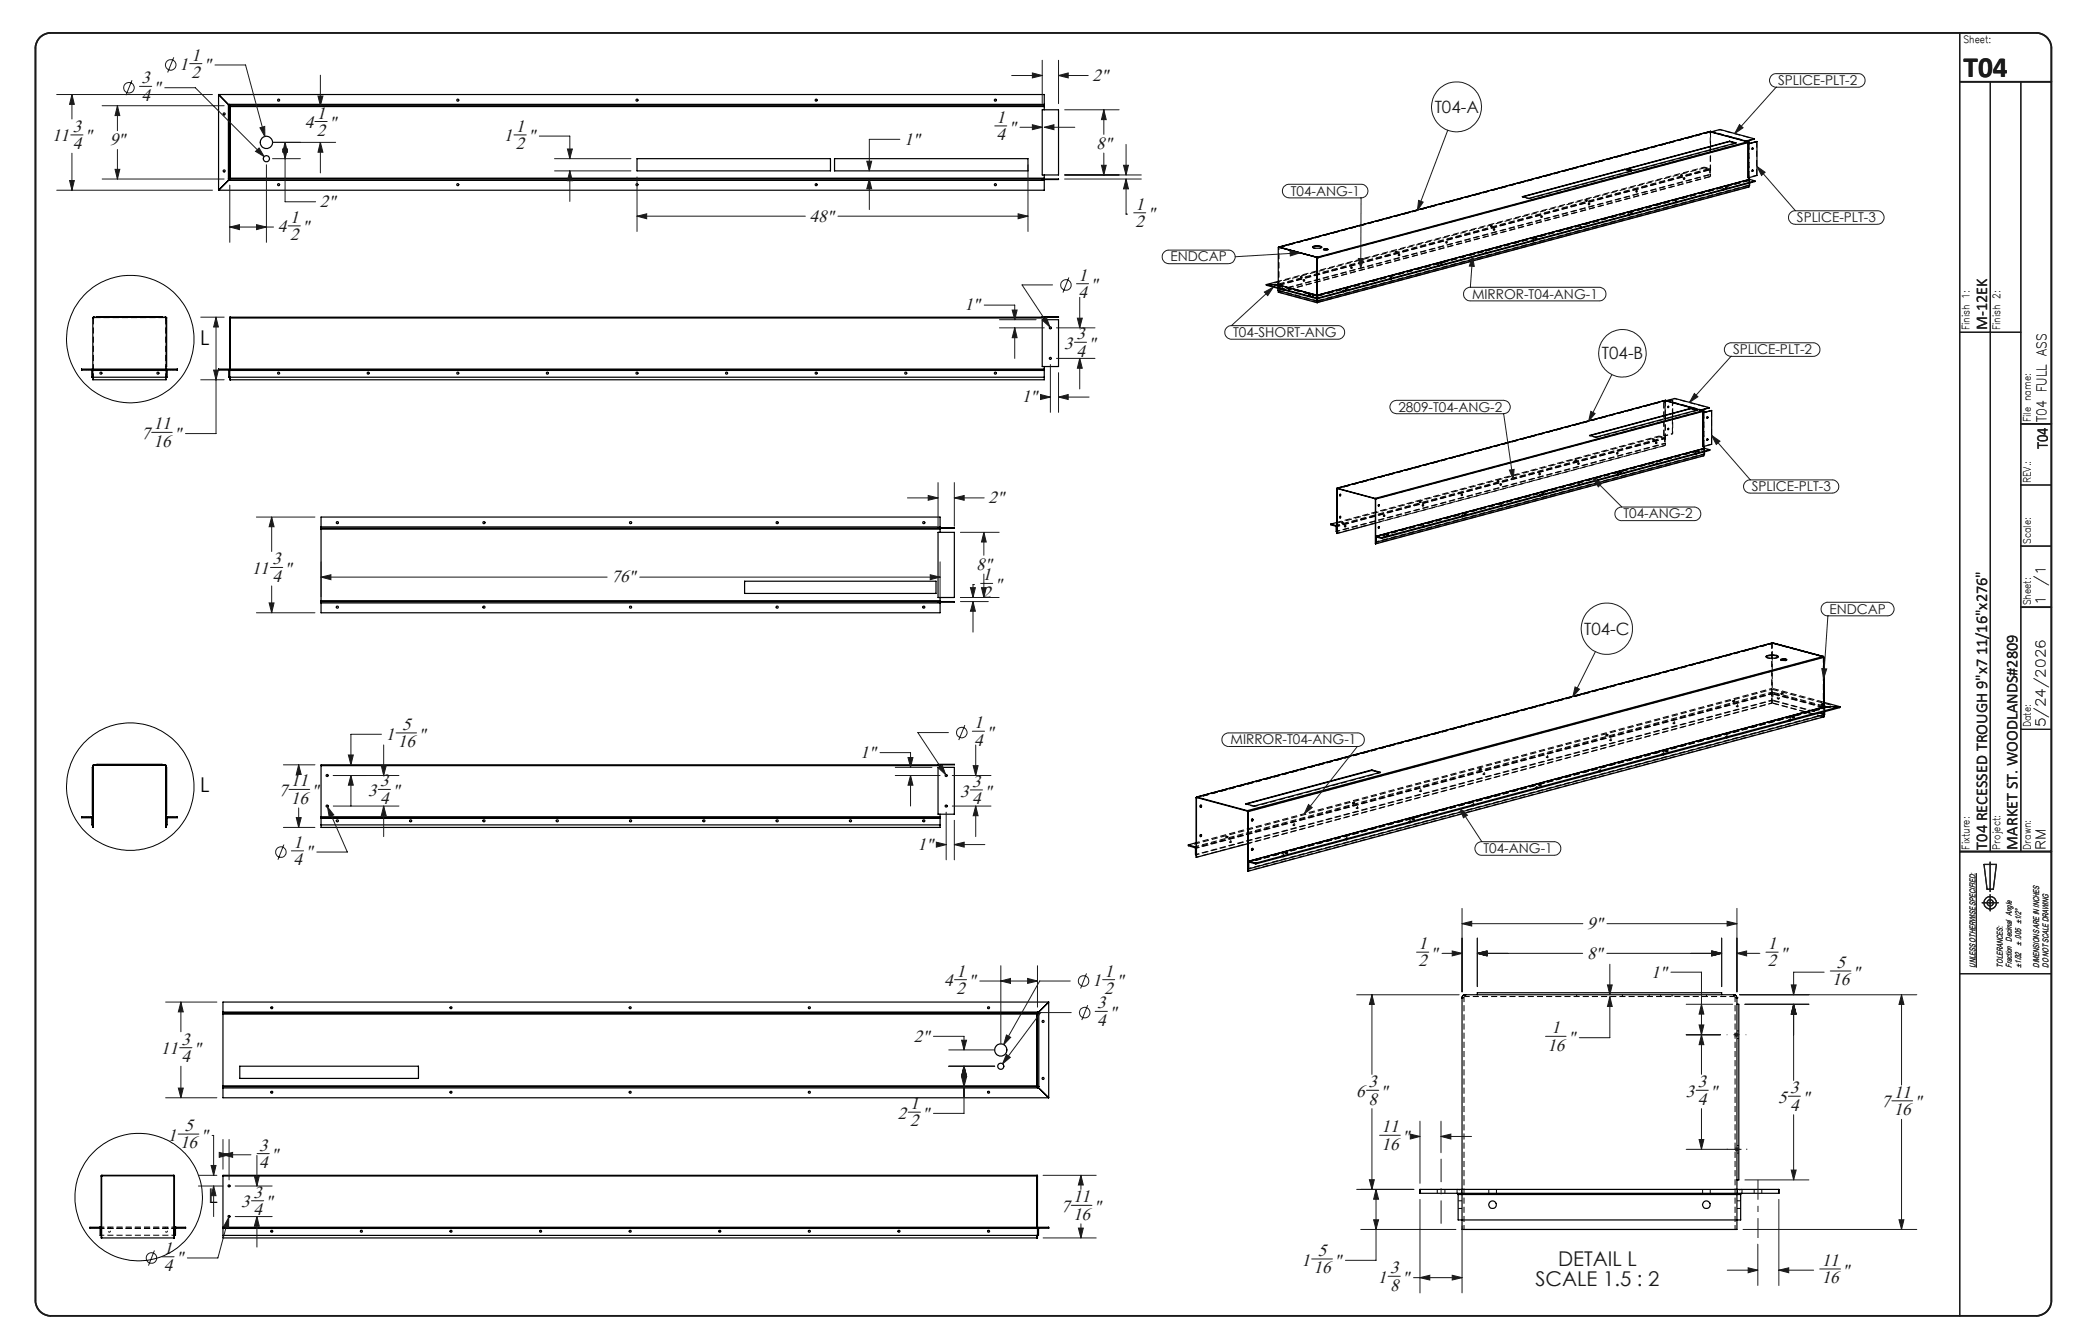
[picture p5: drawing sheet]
<svg xmlns="http://www.w3.org/2000/svg" width="432mm" height="279mm" viewBox="0 0 432 279" stroke-linecap="round" stroke-linejoin="round" font-family="sans-serif">
<defs><g id="words">
<text font-size="6.1" fill="#191924" x="408.2" y="16.1">T04</text>
<g font-size="4.2">
<text x="41.6" y="71.7">L</text>
<text x="41.6" y="164.7">L</text>
<text x="43.3" y="250">L</text>
</g>
<g font-size="4.2" fill="#191924">
<text x="323.9" y="263.3">DETAIL L</text>
<text x="319.2" y="267.4">SCALE 1.5 : 2</text>
</g>
<g font-size="3.7" fill="#191924">
<text x="29.4" y="17.3">3</text>
<text x="37.3" y="14.6">1</text>
<text x="39.8" y="16.2">2</text>
<text x="39.8" y="12.6">1</text>
<text x="42.4" y="14.6">&quot;</text>
<text x="227.2" y="16.8">2&quot;</text>
<text x="29.4" y="20.9">4</text>
<text x="31.9" y="19.3">&quot;</text>
<text x="10.8" y="29.4">11</text>
<text x="15.1" y="27.4">3</text>
<text x="17.6" y="29.4">&quot;</text>
<text x="63.4" y="26.6">4</text>
<text x="65.9" y="28.2">2</text>
<text x="65.9" y="24.6">1</text>
<text x="68.4" y="26.6">&quot;</text>
<text x="104.7" y="29.4">1</text>
<text x="107.3" y="27.4">1</text>
<text x="109.8" y="29.4">&quot;</text>
<text x="207.2" y="25.6">1</text>
<text x="207.2" y="29.2">4</text>
<text x="209.7" y="27.5">&quot;</text>
<text x="15.1" y="31">4</text>
<text x="22.8" y="30.2">9&quot;</text>
<text x="107.3" y="31">2</text>
<text x="188" y="30.1">1&quot;</text>
<text x="227.9" y="31">8&quot;</text>
<text x="60.3" y="46.3">1</text>
<text x="66.5" y="43.1">2&quot;</text>
<text x="168.3" y="46.1">48&quot;</text>
<text x="236.1" y="43.6">1</text>
<text x="236.1" y="47.2">2</text>
<text x="238.6" y="45.6">&quot;</text>
<text x="57.8" y="48.3">4</text>
<text x="60.3" y="49.9">2</text>
<text x="62.8" y="48.3">&quot;</text>
<text x="224.2" y="58.4">1</text>
<text x="200.5" y="64.5">1&quot;</text>
<text x="224.2" y="62">4</text>
<text x="226.7" y="60.3">&quot;</text>
<text x="223.8" y="70.5">3</text>
<text x="221.2" y="72.5">3</text>
<text x="223.8" y="74.2">4</text>
<text x="226.3" y="72.5">&quot;</text>
<text x="212.4" y="83.6">1&quot;</text>
<text x="31.9" y="89.3">11</text>
<text x="29.4" y="91.2">7</text>
<text x="31.9" y="92.9">16</text>
<text x="36.2" y="91.2">&quot;</text>
<text x="205.5" y="104.6">2&quot;</text>
<text x="52.3" y="119.3">11</text>
<text x="56.6" y="117.3">3</text>
<text x="59.2" y="119.3">&quot;</text>
<text x="202.9" y="118.5">8&quot;</text>
<text x="56.6" y="120.9">4</text>
<text x="127.1" y="121.1">76&quot;</text>
<text x="204.3" y="120.6">1</text>
<text x="204.3" y="124.3">2</text>
<text x="206.8" y="122.6">&quot;</text>
<text x="80.2" y="153.7">1</text>
<text x="82.7" y="155.4">16</text>
<text x="83.6" y="151.7">5</text>
<text x="87" y="153.7">&quot;</text>
<text x="202.5" y="155">4</text>
<text x="202.5" y="151.4">1</text>
<text x="205.1" y="153.4">&quot;</text>
<text x="178.8" y="157.6">1&quot;</text>
<text x="58" y="165.5">7</text>
<text x="60.5" y="163.5">11</text>
<text x="60.5" y="167.1">16</text>
<text x="64.8" y="165.5">&quot;</text>
<text x="76.5" y="165.5">3</text>
<text x="79" y="167.1">4</text>
<text x="79" y="163.5">3</text>
<text x="81.6" y="165.5">&quot;</text>
<text x="199.6" y="165.6">3</text>
<text x="202.1" y="163.6">3</text>
<text x="202.1" y="167.2">4</text>
<text x="204.6" y="165.6">&quot;</text>
<text x="61" y="179.9">4</text>
<text x="61" y="176.2">1</text>
<text x="63.5" y="178.2">&quot;</text>
<text x="190.8" y="176.7">1&quot;</text>
<text x="294.9" y="197.3">1</text>
<text x="330" y="193.1">9&quot;</text>
<text x="367.5" y="197.3">1</text>
<text x="198.8" y="203">1</text>
<text x="229.6" y="203">1</text>
<text x="294.9" y="200.9">2</text>
<text x="297.4" y="199.3">&quot;</text>
<text x="329.9" y="199.3">8&quot;</text>
<text x="343.3" y="203.2">1&quot;</text>
<text x="367.5" y="200.9">2</text>
<text x="370.1" y="199.3">&quot;</text>
<text x="381.8" y="201.2">5</text>
<text x="385.2" y="203.2">&quot;</text>
<text x="196.3" y="205">4</text>
<text x="198.8" y="206.6">2</text>
<text x="201.4" y="205">&quot;</text>
<text x="227.1" y="205">1</text>
<text x="228.1" y="209.6">3</text>
<text x="229.6" y="206.6">2</text>
<text x="232.2" y="205">&quot;</text>
<text x="380.9" y="204.8">16</text>
<text x="228.1" y="213.2">4</text>
<text x="230.6" y="211.6">&quot;</text>
<text x="322.6" y="214.8">1</text>
<text x="33.5" y="219.2">11</text>
<text x="37.8" y="217.2">3</text>
<text x="37.8" y="220.8">4</text>
<text x="40.3" y="219.2">&quot;</text>
<text x="190" y="216.6">2&quot;</text>
<text x="321.7" y="218.4">16</text>
<text x="326" y="216.8">&quot;</text>
<text x="284.5" y="226">3</text>
<text x="353" y="226">3</text>
<text x="372.2" y="227.3">3</text>
<text x="186.7" y="232.6">2</text>
<text x="189.2" y="230.6">1</text>
<text x="191.7" y="232.6">&quot;</text>
<text x="282" y="228">6</text>
<text x="284.5" y="229.6">8</text>
<text x="287" y="228">&quot;</text>
<text x="350.5" y="228">3</text>
<text x="353" y="229.6">4</text>
<text x="355.5" y="228">&quot;</text>
<text x="369.6" y="229.3">5</text>
<text x="372.2" y="230.9">4</text>
<text x="374.7" y="229.3">&quot;</text>
<text x="391.2" y="230.2">7</text>
<text x="393.7" y="228.2">11</text>
<text x="393.7" y="231.8">16</text>
<text x="398" y="230.2">&quot;</text>
<text x="34.9" y="237.1">1</text>
<text x="37.4" y="238.8">16</text>
<text x="38.3" y="235.2">5</text>
<text x="41.7" y="237.1">&quot;</text>
<text x="53.8" y="239.2">3</text>
<text x="189.2" y="234.2">2</text>
<text x="287.2" y="239">16</text>
<text x="287.2" y="235.4">11</text>
<text x="291.5" y="237.4">&quot;</text>
<text x="53.8" y="242.8">4</text>
<text x="56.4" y="241.2">&quot;</text>
<text x="50.2" y="251">3</text>
<text x="52.7" y="249">3</text>
<text x="55.2" y="251">&quot;</text>
<text x="220.6" y="251.9">7</text>
<text x="223.1" y="249.9">11</text>
<text x="227.4" y="251.9">&quot;</text>
<text x="52.7" y="252.6">4</text>
<text x="223.1" y="253.6">16</text>
<text x="34.1" y="260.6">1</text>
<text x="36.6" y="262.6">&quot;</text>
<text x="270.6" y="263.1">1</text>
<text x="274" y="261.1">5</text>
<text x="277.4" y="263.1">&quot;</text>
<text x="378.7" y="263.2">11</text>
<text x="34.1" y="264.2">4</text>
<text x="273.1" y="264.7">16</text>
<text x="286.5" y="266.7">1</text>
<text x="289" y="264.7">3</text>
<text x="289" y="268.3">8</text>
<text x="291.5" y="266.7">&quot;</text>
<text x="378.7" y="266.8">16</text>
<text x="383" y="265.2">&quot;</text>
</g>
<g font-size="3.5" fill="#191924">
<text x="298.3" y="23.4">T04-A</text>
<text x="333" y="74.6">T04-B</text>
<text x="329.4" y="131.9">T04-C</text>
</g>
<g font-size="3.4" fill="#191924">
<text x="413.1" y="68.7" transform="rotate(-90 413.1 68.7)">M-12EK</text>
<text x="425.7" y="93.4" transform="rotate(-90 425.7 93.4)">T04</text>
<text x="413.1" y="176.6" transform="rotate(-90 413.1 176.6)">T04 RECESSED TROUGH 9&quot;x7 11/16&quot;x276&quot;</text>
<text x="419.4" y="176.6" transform="rotate(-90 419.4 176.6)">MARKET ST. WOODLANDS#2809</text>
</g>
<g font-size="2.8" fill="#191924">
<text x="369.7" y="17.7">SPLICE-PLT-2</text>
<text x="268.4" y="40.7">T04-ANG-1</text>
<text x="373.6" y="46.2">SPLICE-PLT-3</text>
<text x="243.3" y="54.3">ENDCAP</text>
<text x="306" y="62.1">MIRROR-T04-ANG-1</text>
<text x="256.4" y="70">T04-SHORT-ANG</text>
<text x="360.3" y="73.6">SPLICE-PLT-2</text>
<text x="290.7" y="85.5">2809-T04-ANG-2</text>
<text x="425.5" y="87.7" transform="rotate(-90 425.5 87.7)">T04 FULL ASS</text>
<text x="337.5" y="107.8">T04-ANG-2</text>
<text x="364.2" y="102.1">SPLICE-PLT-3</text>
<text x="425.2" y="125.8" transform="rotate(-90 425.2 125.8)">1</text>
<text x="425.2" y="121.7" transform="rotate(-90 425.2 121.7)">/1</text>
<text x="380.3" y="127.6">ENDCAP</text>
<text x="255.8" y="154.7">MIRROR-T04-ANG-1</text>
<text x="425.2" y="151.2" transform="rotate(-90 425.2 151.2)">5/24/2026</text>
<text x="308.4" y="177.3">T04-ANG-1</text>
<text x="425.2" y="176.6" transform="rotate(-90 425.2 176.6)">RM</text>
</g>
<g font-size="2.1" fill="#191924">
<text x="408.2" y="8.9">Sheet:</text>
<text x="409.5" y="68.7" transform="rotate(-90 409.5 68.7)">Finish 1:</text>
<text x="415.8" y="68.7" transform="rotate(-90 415.8 68.7)">Finish 2:</text>
<text x="422.2" y="87.7" transform="rotate(-90 422.2 87.7)">File name:</text>
<text x="422.2" y="100.4" transform="rotate(-90 422.2 100.4)">REV.:</text>
<text x="422.2" y="113.1" transform="rotate(-90 422.2 113.1)">Scale:</text>
<text x="422.2" y="125.8" transform="rotate(-90 422.2 125.8)">Sheet:</text>
<text x="422.2" y="151.2" transform="rotate(-90 422.2 151.2)">Date:</text>
<text x="409.5" y="176.6" transform="rotate(-90 409.5 176.6)">Fixture:</text>
<text x="415.8" y="176.6" transform="rotate(-90 415.8 176.6)">Project:</text>
<text x="422.2" y="176.6" transform="rotate(-90 422.2 176.6)">Drawn:</text>
</g>
<g font-size="1.7" fill="#191924">
<text x="420.2" y="196.6" transform="rotate(-90 420.2 196.6)">± .005 ±1/2°</text>
<text x="410.7" y="201.1" transform="rotate(-90 410.7 201.1)">UNLESS OTHERWISE SPECIFIED:</text>
<text x="416.4" y="201.1" transform="rotate(-90 416.4 201.1)">TOLERANCES:</text>
<text x="418.3" y="201.1" transform="rotate(-90 418.3 201.1)">Fraction Decimal Angle</text>
<text x="420.2" y="201.1" transform="rotate(-90 420.2 201.1)">±1/32</text>
<text x="424" y="201.1" transform="rotate(-90 424 201.1)">DIMENSIONS ARE IN INCHES</text>
<text x="425.9" y="201.1" transform="rotate(-90 425.9 201.1)">DO NOT SCALE DRAWING</text>
</g>
</g></defs>
<g fill="none" stroke="#191924" stroke-width=".21">
<path d="M11.8 19.6h32.4M15 19.6l.5 2.1h-1zM15 19.6v5.1M27.4 16.7l-1.2 3.1M29 18h2.5M34.3 18.2h6.3l14.3 14.4M36.1 11.9l-1.2 3.2M39.4 13.2h2.6M44.7 13.5h6.3l4.1 14.9M66.1 20h1l-.5 2zM66.6 15.6v6.4M210.3 15.7h6.4"/>
<path d="M214.6 15.2l2.1 .5-2.1 .5zM216.7 12.5v9.1M220.1 15.7l2-.5v1zM220.1 12.5v9.1M220.1 15.7h6.1M368.3 15.7l.8-.4h17.2a1.41 1.41 0 0 1 1.4 1.4 1.41 1.41 0 0 1-1.4 1.4h-17a1.43 1.43 0 0 1-1.3-.9 1.43 1.43 0 0 1 .3-1.5zM369.3 18.1l-8.7 9.7M11.8 39.5h32.4M14.5 37.5h1l-.5 2zM14.7 28h2.6M15 31.9v7.6M21.2 37.2h25.4"/>
<path d="M21.2 22h25.4M23.9 35.2h1l-.5 2zM24.4 22l.5 2h-1zM24.4 22v5.2M24.4 31.1v6.1M47.8 38.5v11.9M53.1 31.5l.8-.7 1 1.8zM54 26.6l1-.3 .1 2.1zM55.4 34.3v16.1M56.7 33h5.7M56.7 29.6h13.1M58.8 31h1l-.5 2z"/>
<path d="M59.3 29.6l.5 2h-1zM59.3 29.6v12.3h6.3M65.5 25.3h2.5M66.6 29.6l.5 2h-1zM66.6 29.6v6.3M106.9 28h2.5M112.1 28.3h6.4v4.7M115.3 33h15.9M115.3 35.5h15.9M118 31h1l-.5 2zM118.5 35.5l.5 2.1h-1zM118.5 35.5v6.4"/>
<path d="M132.4 36.8v11.3M180.2 33.5h1l-.5 2zM180.7 37.2l.5 2.1h-1zM180.7 37.2v6.4M187.1 29h-6.4v6.5M206.8 26.2h2.5M212.1 26.5h4.6M213.7 34.3v13.8M214.6 25.9l2.1 .6-2.1 .5zM217.1 26.5l2-.6v1.1zM217.1 26.5h6.3M221.3 36.4h16"/>
<path d="M221.3 22.8h11.4M221.3 37.2h16M229 34.4h1l-.5 2zM229.5 22.8l.5 2.1h-1zM229.5 22.8v5.1M229.5 31.8v4.6M233.6 34.4h1l-.5 2zM234.1 37.2l.5 2.1h-1zM234.1 37.2v7.3h.3M234.1 30v6.4M266.9 38.8l1-.5h15.1a1.41 1.41 0 0 1 1.4 1.4 1.41 1.41 0 0 1-1.4 1.4h-15a1.44 1.44 0 0 1-1.3-.8 1.44 1.44 0 0 1 .2-1.5zM301 27.1l-6.3 16.6"/>
<path d="M361.6 25.9l.8 .7-1.8 1.2zM365.3 34.6l1.7 1.2-.8 .7zM365.3 34.6l7.9 9.2M47.8 47.2l2-.5v1zM47.8 47.2h9.1M53.3 46.7l2.1 .5-2.1 .5zM59.9 47h2.5M132.4 44.9l2-.5v1.1zM132.4 44.9h35M174.2 44.9h39.5M211.7 44.4l2 .5-2 .6zM218.8 59.2h-6.3l5.8 8.8"/>
<path d="M222.2 57.7l-1.2 3.1M223.8 59h2.5M235.7 44.2h2.5M242 52.5l.9-.5h12.5a1.41 1.41 0 0 1 1.4 1.4 1.41 1.41 0 0 1-1.4 1.4h-12.4a1.42 1.42 0 0 1-1.3-.8 1.42 1.42 0 0 1 .3-1.5zM264.7 59.7l-8.7 8M268.2 52.2l2.1 .4-2 .6zM270.3 52.6l-13.5 .8M282.4 53.7l1 .1-.5 2zM283 41.1l-.1 14.7M294.9 41.7l1 .3-1.2 1.7zM306.1 53.3l.4 2.1-1-.1zM306.1 53.3l-.4 6.4"/>
<path d="M372.2 44.3l.9-.5h17.2a1.41 1.41 0 0 1 1.4 1.4 1.41 1.41 0 0 1-1.4 1.4h-17.1a1.42 1.42 0 0 1-1.3-.8 1.42 1.42 0 0 1 .3-1.5zM41.7 65.9h4.9M41.7 79h4.9M44.4 76.9h1l-.5 2.1zM44.9 65.9l.5 2.1h-1zM44.9 65.9v24.2h-6.3M204.6 63.4h6.4v3.1M207.8 68.2h9.3M207.8 66.5h7.6M210.4 64.5h1.1l-.5 2zM211 68.2l.5 2h-1.1zM211 68.2v6.3"/>
<path d="M216.7 66.6l.9-.6 .7 2zM218.4 75.8v9.9M219.6 68.2h8M219.6 74.5h8M220.1 77.5v8.2M223.4 71.2h2.5M224 66.1h1l-.5 2.1zM224.5 74.5l.5 2.1h-1zM224.5 61.8v6.4M224.5 74.5v6.4M255 68.2l.9-.5h22.2a1.41 1.41 0 0 1 1.4 1.4 1.41 1.41 0 0 1-1.4 1.4h-22.1a1.42 1.42 0 0 1-1.3-.8 1.42 1.42 0 0 1 .3-1.5zM262.9 60.7l1.8-1-1.1 1.8z"/>
<path d="M304.6 60.2l.9-.5h27a1.41 1.41 0 0 1 1.4 1.4 1.41 1.41 0 0 1-1.4 1.4h-26.8a1.4 1.4 0 0 1-1.3-.8 1.4 1.4 0 0 1 .2-1.5zM335.1 77.9l-4.8 9.7M358.8 71.7l.9-.4h17.2a1.41 1.41 0 0 1 1.5 1.4 1.41 1.41 0 0 1-1.5 1.4h-17a1.43 1.43 0 0 1-1.3-.9 1.43 1.43 0 0 1 .2-1.5zM359.9 74l-8.6 9.6M31.5 89.9h4.3M216.3 82l2.1 .5-2.1 .5zM216.5 82.5h1.9M220.1 82.5l2-.5v1zM220.1 82.5h6.3M289.4 83.6l.9-.4h22.3a1.39 1.39 0 0 1 1.4 1.4 1.39 1.39 0 0 1-1.4 1.4h-22.3a1.41 1.41 0 0 1-1.2-.9 1.41 1.41 0 0 1 .3-1.5zM312.6 86l2 13.7M313.8 97.7l1-.1-.2 2.1z"/>
<path d="M330.7 85.5l.9 .5-1.3 1.6zM331.2 99.4l1.8 1.1-.7 .7zM331.2 99.4l5.9 6M352.2 81.8l.8 .7-1.7 1.1zM355.8 90.5l1.8 1.2-.8 .7zM355.8 90.5l8.1 9.2M53.3 107.5h12.2M56.2 118h2.6M56.5 107.5l.5 2h-1zM56.5 107.5v7.2M66.7 120l2.1-.5v1zM66.7 116.8v7.3"/>
<path d="M66.7 120h59.5M133 120h62.4M188.7 103.5h6.3M193 103l2 .5-2 .5zM193.4 119.5l2 .5-2 .5zM195 100.3v9.1M195.4 116.8v7.3M198.4 103.5l2-.5v1zM198.4 100.3v9.1M198.4 103.5h6.2M199.7 110.7h8M204.5 110.7l.5 2h-1z"/>
<path d="M204.5 110.7v4.7M204.5 119.3v4.9M336.2 105.8l.8-.4h15.2a1.41 1.41 0 0 1 1.4 1.4 1.41 1.41 0 0 1-1.4 1.4h-15.1a1.41 1.41 0 0 1-1.3-.9 1.41 1.41 0 0 1 .4-1.5zM362.8 100.2l.9-.4h17.2a1.38 1.38 0 0 1 1.4 1.3 1.38 1.38 0 0 1-1.4 1.4h-17a1.37 1.37 0 0 1-1.3-.8 1.37 1.37 0 0 1 .2-1.5zM53.3 127.4h12.2M56 125.3h1l-.5 2.1zM56.5 121.8v5.6M199.7 124.2h8M199.7 125.1h5.8M201.8 122.2h1l-.5 2zM202.3 125.1l.5 2h-1zM202.3 125.1v6.3"/>
<path d="M202.6 121.5h-.3v2.7M203.9 121.3h2.5M204 122.2h1l-.5 2zM331.7 135.5l-4.7 9.4M378.7 139l1.1 .1-.7 1.9zM379.1 125.6l.7-.4h12.6a1.41 1.41 0 0 1 1.4 1.4 1.41 1.41 0 0 1-1.4 1.4h-12.4a1.41 1.41 0 0 1-1.3-.9 1.41 1.41 0 0 1 .4-1.5zM380 128l-.9 13M58.9 159h6.6M62.1 159l.5 2h-1zM62.1 159v1.8M72.4 157h1l-.4 2zM79.3 159.2h1l-.5 2z"/>
<path d="M79.3 152.6h-6.3v6.4M79.8 154.9v6.3M82.3 152.4h4.3M183 156.5h6.3v3M186.1 159.5h7.6M188.8 157.5h1l-.5 2zM195.1 159.6l.8-.5 .7 1.9zM197.2 152.3h-6.4l5.8 8.7M200.6 150.7l-1.3 3.1M202.1 152h2.6M202.3 159.2h1l-.5 2zM202.8 154.9v6.3"/>
<path d="M254.4 152.8l.9-.4h26.9a1.41 1.41 0 0 1 1.4 1.4 1.41 1.41 0 0 1-1.4 1.4h-26.8a1.4 1.4 0 0 1-1.3-.8 1.4 1.4 0 0 1 .3-1.6zM282.2 155.2l-11.1 14M327.4 142.8l1 .5-1.4 1.6zM58.9 172h6.6M59 175.6l-1.2 3.1M60.1 164.1h4.3M60.6 176.9h2.5M61.6 170h1l-.5 2zM62.1 168v4M68.1 167.7l1.3 1.7-1 .4zM68.1 167.7l4.1 9.4h-6.3M69.3 161.2h13.6"/>
<path d="M69.3 167.6h13.6M73 161.2l.4 2h-1zM73 161.2v6.4M78.6 164.1h2.6M79.8 167.6l.5 2h-1zM79.8 167.6v6.3M186.1 161.2h9.3M189.3 161.2l.5 2h-1zM189.3 161.2v6.4M194.7 175.1l2 .5-2 .5zM194.8 175.6h1.9M196.7 168.8v10"/>
<path d="M198 161.2h8M198 167.6h8M198.4 175.6l2-.5v1zM198.4 170.5v8.3M198.4 175.6h6.4M201.7 164.2h2.6M202.8 167.6l.5 2h-1zM202.8 167.6v6.3M272 167.3l.8 .6-1.7 1.3zM303.5 168l1.6 1.5-.9 .5zM303.5 168l4.5 6.9M307.1 175.3l.8-.3h15.2a1.41 1.41 0 0 1 1.4 1.4 1.41 1.41 0 0 1-1.4 1.4h-15.1a1.41 1.41 0 0 1-1.3-.9 1.41 1.41 0 0 1 .4-1.6z"/>
<path d="M294.5 197.9h2.5M299.8 198.2h4.2M301.9 197.7l2.1 .5-2.1 .5zM304 192l2-.5v1zM304 188.8v17.4M304 192h25.1M307.1 198.2l2-.5v1zM307.1 195v10.1M307.1 198.2h21.9M334 198.2h23.9M334.1 192h27M355.9 197.7l2 .5-2 .5z"/>
<path d="M357.9 195v10.1M359.1 191.5l2 .5-2 .5zM361.1 198.2l2-.5v1zM361.1 188.8v17.4M361.1 198.2h4.8M367.1 197.9h2.6M410.9 181.5v19.6M34.4 208.3h10.7M37.4 217.8h2.5M37.6 208.3l.5 2.1h-1zM37.6 208.3v6.2M194.1 215.4h6.3v2.9"/>
<path d="M197.2 218.3h9.6M198.4 203.7h2.5M199.9 216.3h1l-.5 2zM203.7 203.9h12M208.1 203.9l2-.5v1zM208.1 200.8v16.2M209.2 215.2l.9 .5-1.4 1.5zM209.2 219.2l.8 .6-1.6 1.4zM213.6 203.4l2.1 .5-2.1 .5zM215.7 200.8v8.6M222.5 203.9h-6.4l-7.4 13.3M222.7 210.5h-6.3l-8 10.7"/>
<path d="M225.9 202.4l-1.3 3.1M226.1 209l-1.2 3.1M227.7 210.3h2.5M229.2 203.7h2.5M282 206.8h21.4M285.2 206.8l.5 2h-1zM285.2 206.8v16.5M321.3 215.4h4.3M334.2 204.8h1l-.5 2zM334.7 207.2l.5 2h-1zM334.7 207.2v8.5h-6.4M334.7 200.4v6.4"/>
<path d="M347.4 202.1h6.3v21.2M350.6 215.1h7.1M350.6 208.8h9.6M353.2 213.1h1l-.5 2zM353.7 215.1l.5 2.1h-1zM353.7 208.8l.5 2h-1zM360.5 215.1h1M360.6 214.8l.8 .7M361 214.6v1M361.4 214.8l-.8 .7M361.7 206.8h36.8M362.8 208.8h13.3"/>
<path d="M372.4 204.8h1l-.5 2zM372.9 208.8l.5 2h-1zM372.9 208.8v15.8M379.2 202.1h-6.3v4.7M380.5 201.9h4.3M395.3 206.8l.5 2h-1zM395.3 206.8v18.8M34.4 228.2h10.7M37 235.8h4.3M37.1 226.2h1l-.5 2zM37.6 221.7v6.5M44.1 236h.3v8.3"/>
<path d="M45.6 239.6l2 .5-2 .5zM46.4 236.9v6.2M47.6 236.9v8.4M53.4 239.8h2.6M188.8 231.2h2.5M197.2 221.7h9.6M199.9 223.9h1l-.5 2zM200.4 221.7l.5 2h-1zM200.4 221.7v9.8h-6.3M284.1 226.7h2.5M285.2 230.5v16.8M286.8 236h4.3"/>
<path d="M293.2 235.8l2 .5-2 .5zM293.9 236.3h1.3M295.2 233.1v12.9M299.6 236.3l2-.5v1zM299.6 233.1v6.5M299.6 236.3h6.3M350.6 238.9h11.4M352.6 226.7h2.5M353.2 236.9h1l-.5 2zM353.7 230.5v8.4M360.8 238.6l.7 .7M361.1 238.4v1"/>
<path d="M361.5 238.6l-.7 .7M371.8 227.9h2.5M372.9 231.7v13.6M393.3 228.8h4.3M395.3 232.7v22.9M32.1 260l-1.2 3.1M41.2 244.3h3.9M41.2 246.6h5.2M43.9 242.3h1l-.5 2zM44.4 246.6l.5 2h-1zM44.4 246.6v6.3M46.4 240.1l2-.5v1z"/>
<path d="M46.4 240.1h5.8M47.6 253.1l-.1 2.1-1-.3zM47.6 253.1l-2.3 8.4h-6.4M48.9 246.6h7.7M48.9 252.9h7.7M52.3 249.6h2.5M52.9 244.5h1l-.5 2.1zM53.4 252.9l.5 2h-1zM53.4 240.2v6.4M53.4 252.9v6.4M216.9 244.3h11M216.9 257.4h11"/>
<path d="M222.7 250.6h4.3M224.2 255.3h1l-.5 2.1zM224.7 244.3l.5 2h-1zM224.7 244.3v3M224.7 254.4v3M282 247.3h11.9M282.9 255.6h19.8M284.7 245.3h1l-.5 2zM285.6 253.6h1l-.5 2zM286.1 247.3l.5 2h-1zM286.1 247.3v14.7h-6.4M295.2 249.3v19.5"/>
<path d="M304 254.9v13.9M362.4 255.6h36.1M362.8 245.3h13.3M365.4 258.7v8.5M369.8 249.3v17.9M372.4 243.2h1l-.5 2.1zM394.8 253.6h1l-.5 2zM33.7 261.3h2.5M272.7 261.7h4.3M288.6 265.3h2.5M293.9 265.6h10.1M295.2 265.6l2.1-.5v1z"/>
<path d="M301.9 265.1l2.1 .5-2.1 .5zM359.1 264.1h6.3M363.4 263.6l2 .5-2 .5zM369.8 264.1l2.1-.5v1zM369.8 264.1h7.2M378.3 263.8h4.3"/>
<circle cx="26.8" cy="18.2" r="1.09"/>
<circle cx="35.5" cy="13.5" r="1.09"/>
<circle cx="302.8" cy="22.2" r="5.2"/>
<circle cx="221.6" cy="59.2" r="1.1"/>
<circle cx="337.3" cy="73.4" r="4.9"/>
<circle cx="334.1" cy="130.7" r="5.3"/>
<circle cx="200" cy="152.3" r="1.09"/>
<circle cx="58.4" cy="177.2" r="1.09"/>
<circle cx="225.3" cy="203.9" r="1.1"/>
<circle cx="225.5" cy="210.5" r="1.09"/>
<circle cx="31.5" cy="261.5" r="1.1"/>
</g>
<g fill="none" stroke="#191924" stroke-width=".25">
<path d="M407.4 6.8v266.7M413.8 17v160M420.1 17v160M407.4 69.1h12.7M420.1 113.5h6.4M420.1 100.8h6.4M420.1 151.6h6.4M407.4 177h19.1M412.5 179.7h2.5l-.6 5.2h-1.3zM413.7 179.2v6.1M412.1 187.7h3.3M413.7 186v3.4"/>
<path d="M407.4 202.4h19.1"/>
<circle cx="413.7" cy="187.7" r=".66"/>
<circle cx="413.8" cy="187.7" r="1.29"/>
</g>
<path d="M8.2 7.9a3.3 3.3 0 0 1 2.3-1.1h412.8a3.2 3.2 0 0 1 3.2 3.2v260.4a3.2 3.2 0 0 1-3.2 3.1h-412.8a3.2 3.2 0 0 1-3.1-3.1v-260.4a3.2 3.2 0 0 1 .8-2.1zM407.4 17h19.1M420.1 88.1h6.4M420.1 126.2h6.4M407.4 177h19.1" fill="none" stroke="#191924" stroke-width=".35"/>
<g fill="none" stroke="#000" stroke-width=".21" stroke-dasharray="1.3 .6" stroke-linecap="butt">
<path d="M338.3 35.1v-.1M338.3 35.1h.1M339 35.6h.2M339.2 35.6v-.1M339.6 35.5v-.1M340.1 39.9h.2M340.3 39.6h-.1M349.4 36.4v.1M349.7 36.5v-.1M350 37.3h.1M350.2 37h-.1M354.3 34.7v.2"/>
<path d="M355.4 35l.2 .3M355.4 35.2v.1M355.4 35v.2M355.4 35.3h.2M355.4 36.3h.2M355.6 27.4v-.1M357.6 27v-.1M358.2 39.5h.1M358.3 39.5v-.3l.2 .1M358.4 39.2l-.1-.1M358.5 39.3l-.1 .2M358.7 38.9v.1"/>
<path d="M359 39v-.1M360.8 29.7l.1 .1M360.9 29.8v-.1M363.5 29.5l.1 .1M363.5 29.4v.1M363.6 29.8v7.1M363.6 38.9v-.1M363.7 37.3l-.1 .1M363.8 37.5v.5M363.8 37.5l-.2-.1M363.8 38.5h-.2M363.8 37.4v.1"/>
<path d="M363.8 37.3v.1M364.4 30.7l-.2 .1 .1 .2M364.4 35.3l-.2 .1 .1 .2M365.2 36.4v-7M365.2 36.4l.1 .1M265.6 59.2v.1M265.6 59.3h.1M265.6 59.2v-.1M265.6 59.3v.1M265.6 59.4v.5M265.6 59.1l.2 .2M265.7 59.2l.1 .1"/>
<path d="M265.7 59.2v.1M265.7 59.3v-.1M265.7 59.3h-.1M265.8 59.3l-.2 .1M265.8 59.3h-.2M265.8 51.4h.1M265.8 51.5l.1-.2M265.9 51.5v-.1M265.9 51.5l-.1-.1M265.9 59.5v.2M265.9 51.3v.1M266.2 59.7v-.2"/>
<path d="M266.6 59.8l-.1 .1M270.4 57.5v.2M270.7 57.7v-.2M271 58.4l.1 .1M271.2 58.2l-.1-.1M272.9 51.3v.1M272.9 51.4l.3 .2M273.8 53.5v.1M273.9 53.6h-.1M274.8 51.4v-.1M275.2 51.8v.1M275.2 51.9l.1 .1"/>
<path d="M276.1 51.9v-.1M280.9 55.8h.1M281.1 55.5h-.1M289.1 58h.1M289.2 58v-.3l.1 .1M289.3 57.7h-.2M289.3 57.8v.2M290.1 52.2v.2M290.4 52.4v-.2M290.7 53.1l.2 .1M290.9 52.9l-.1-.1M298.9 55.3l.2 .1"/>
<path d="M299.1 55.4l-.1-.3 .2 .1M299.1 55.1l-.1-.1M299.2 55.2l-.1 .1M299.4 54.7v.2M299.8 54.9v-.2M300.6 50.5h.1M300.8 50.2h-.1M308.8 52.7h.1M308.9 52.7v-.3l.2 .1M309 52.4h-.1M309.1 52.5l-.1 .2M309.9 46.9v.2"/>
<path d="M310.2 47.1v-.2M310.5 47.8l.1 .1M310.7 47.6l-.1-.1M316.5 40.9h.1M317.8 41.3v-.1M318.7 50l.1 .1M318.8 50.1v-.3l.2 .1M318.9 49.8l-.1-.1M319 49.9l-.1 .1M319.2 49.4v.2M319.5 49.6v-.2M320.4 45.2h.1"/>
<path d="M320.6 44.9h-.1M328.6 47.4h.1M328.7 47.4v-.2h.1M328.8 47.1h-.1M328.8 47.2v.2M329.6 41.7v.1M330 41.8v-.1M330.3 42.6h.1M330.5 42.3l-.2-.1M338.5 44.7l.1 .1M338.6 44.8v-.3l.1 .1M338.6 44.5l-.1-.1"/>
<path d="M338.7 44.6l-.1 .2M339 44.1v.2M339.3 44.3v-.2M348.3 42.1h.1M348.4 42.1v-.2h.2M348.5 41.8h-.1M348.6 41.9l-.1 .2M17.9 76.7v.2M18.4 76.9v-.2M19 76.9v-.2M19 76.7l.3 .2M19.1 77h.2"/>
<path d="M19.1 77.8h.2M19.3 76.7v.2M19.3 66.1h.1M19.3 77.4h-.2M19.4 66.1l.1-.1M19.4 66.1h-.1M19.5 66v-.1M19.5 65.9v.1M20.8 76.7v.2M21.2 76.9v-.2M25.7 65.9v.1M28.2 66v-.1"/>
<path d="M29.7 65.9v.1M30.3 66v-.1M30.9 66v-.1M32.6 76.7v.2M32.9 66v-.1M33.1 76.9v-.2M34.4 66v.1M34.4 65.9v.1M34.4 66v-.1M34.4 66.1h.1M34.5 66.1h-.1M34.5 76.9v-.2"/>
<path d="M34.5 77.8h.3M34.5 74.7h.2M34.5 68.4h.2M34.6 76.9v-.2M34.7 74.3h-.2M34.7 67.9h-.2M34.8 77h-.3M34.8 77.4h-.3M34.8 76.9v-.2M34.8 76.7l-.2 .2M35.5 76.7v.2M35.9 76.9v-.2"/>
<path d="M265.6 60.4h.2M265.6 60.3l.2 .1M265.9 60.7h-.1M266.5 60.2v-.3l.2 .2M266.6 60.2l.1-.1M266.7 60.1l-.1 .1M272.2 61.2v.2M272.5 61.4v-.2M272.8 61.8v-.2l.1 .1M272.9 61.9l.1-.1M272.9 61.5l-.1 .1M272.9 61.7v.2"/>
<path d="M273.7 61.5v-.2M273.7 61.5h.1M273.7 61.5v.6M273.7 61.3l.1 .2M273.8 61.5h.2M273.9 62.9h-.1M273.9 61.3l-.1 .2M274 61.5v.6M274 61.5v-.2M279.2 60.6l.1 .1M279.3 60.7v-.3l.2 .1M279.4 60.3h-.1"/>
<path d="M279.5 60.5l-.1 .1M279.7 60v.2M280 60.2v-.2M311.3 100v.1M320 98.7h.1M320.2 98.4h-.1M327.4 95.6v.2M327.8 95.8v-.2M328.1 96.5l.1 .1M328.3 96.2h-.2M330.5 90.6v-.1M330.5 90.6h.1"/>
<path d="M331.8 91v-.1M336.1 94.4h.2M336.3 98.7h.1M336.3 98.6l.1 .1M336.3 94.1h-.1M336.4 98.7l.1-.3-.2 .2M336.4 98.4h-.1M336.8 98.1v.2M337.1 98.3v-.2M343.6 91.3v.1M343.9 91.4v-.1M344.2 92.2h.1"/>
<path d="M344.3 96.6h.1M344.4 96.5v.1M344.4 91.9h-.1M344.5 96.6v-.3l-.1 .2M344.5 96.3l-.1-.1M344.9 90.6v.2M345.9 90.6v-7M345.9 90.7v-7.1M345.9 90.7v-.1M346 90.9l.2 .3M346 91.1h.1M346 90.9v.2"/>
<path d="M346.1 91.1l.1 .1M346.1 92.2h.1M346.2 83.3v-.1M346.2 83.3h.1M346.3 83.3v-.1M346.7 84.7l.1 .1M346.7 89.3h.1M346.9 84.4h-.1M346.9 89h-.1M347.7 83.1v7.1M348.2 82.9v-.1M352.4 94.4h.1"/>
<path d="M352.5 94.3v.1M352.6 94.4v-.3l-.1 .2M352.6 94.1h-.1M352.8 85.3h.1M352.9 85.3v-.1M352.9 93.8v.1M353.2 93.9v-.1M354.2 85.4v.1M354.2 85.3v.1M354.2 85.5h.1M354.3 93.3l.1 .1M354.3 85.7v7.1"/>
<path d="M354.3 94.7h-.1M354.3 93.2v.1M354.4 93.4v.5M354.4 94.4h-.1M354.4 93.3v.1M354.4 93.3v-.1M355 86.6l-.2 .1 .1 .2M355 91.2l-.2 .1 .1 .2M355.8 92.3v-7M355.8 92.3l.1 .1M278.6 103v.1M278.7 102.7l-.2 .2 .1 .1"/>
<path d="M278.7 107.3l-.2 .2 .1 .1M278.7 102.7h-.1M278.7 107.3h-.1M278.9 108.6v.2M279.3 108.8v-.2M279.6 109.5h.1M279.8 109.2h-.2M286.6 104.9l-.1 .1 .1 .2M286.6 109.5l-.1 .1 .1 .2M286.7 104.9h-.1M286.7 109.5h-.1M287.6 107.3l.2 .1"/>
<path d="M287.8 111.7h.1M287.8 111.6l.1 .1M287.8 107.1l-.1-.1M288 111.7v-.3l-.2 .2M288 111.4h-.2M288.3 111.1v.2M288.6 111.3v-.2M295.1 104.3v.1M295.4 104.4v-.1M295.7 105.2h.1M295.8 109.5l.2 .1M295.9 109.5l.1 .1"/>
<path d="M295.9 104.9h-.1M296 109.6l.1-.3-.2 .2M296 109.3l-.1-.1M303.8 103h.1M303.9 107.4h.1M304 107.3v.1M304 102.7h-.1M304.1 107.4v-.3l-.1 .2M304.1 107.1h-.1M304.4 106.8v.1M304.7 106.9v-.1M311.6 100.1v-.1"/>
<path d="M311.9 100.9h.1M312 105.2h.1M312 105.1l.1 .1M312.1 100.6l-.1-.1M312.2 105.2v-.3l-.2 .2M312.2 104.9h-.1M320.1 103l.1 .1M320.3 103.1v-.3l-.2 .2M320.3 102.8l-.1-.1M320.6 102.4v.2M320.9 102.6v-.2M328.2 100.9h.1"/>
<path d="M328.2 100.8l.1 .1M328.4 100.9v-.3l-.2 .2M328.4 100.6h-.1M367.2 136.5v.1M368.4 133.8v-.2M368.4 133.8l.1-.1M368.4 133.8l.1-.2M368.5 133.6h-.1M368.5 133.6v.1M368.5 133.6l-.1 .2M369.7 136.6v-.1M370.2 137.1v.1"/>
<path d="M371.5 137.2v-.1M379 136.6h.1M379 136.6v-.1M379.1 136.7v-.1M379.1 136.7l-.1-.2M19.3 159.1h.1M19.5 159.1v-.1M30.3 159.1v-.1M32.9 159.1v-.1M34.4 159v.1M34.4 159.1h.1M307.5 159.8v.2"/>
<path d="M321.5 157.5h.2M321.8 157.1h-.2M333.9 152.7v.2M334.3 152.9v-.2M334.7 153.9l.2 .1M335 153.6l-.2-.1M345.6 156.9h.2M345.7 156.7l.1 .2M345.9 156.5h-.2M346.3 156.1v.2M346.7 156.3v-.2M347.9 150.4l.1 .1"/>
<path d="M348.1 150h-.1M358.8 153.3l.2 .1M358.9 153.2l.1 .2M359.1 153l-.2-.1M360.2 145.7v.2M360.6 145.9v-.2M361 146.9h.2M361.3 146.5h-.1M368.2 143.9l.2 .4M368.2 144.1l.1 .1M368.2 144.1v-.2M368.3 143.9h-.1"/>
<path d="M368.3 144.1v-.2M368.3 144.1h-.1M368.3 145.6h.1M368.4 144l-.1-.1M368.4 144.2l-.1-.1M368.4 144.3l-.1-.1M368.4 146.2v-.1M368.4 143.3l14.1 3.8M368.6 144.2l-.2 .1M368.6 145.6h-.2M368.6 143.9l-.2 .1M368.6 144.1v-.2"/>
<path d="M368.6 144.1l-.2 .1M368.6 143.9l-.2 .4M368.6 144.1v.1M369.7 145.3h.1M369.7 144.9h-.1M370.2 144.1v.2M370.7 144.3v-.2M372 149.8l.1 .1M372 149.7l.1 .2M372.2 149.4h-.1M372.6 149v.2M373.1 149.2v-.2"/>
<path d="M378.1 147.6l.1-.1M378.1 147.1l-.1 .1M378.6 146.3v.2M379.1 146.5v-.2M379.2 147.1h.2M379.2 147.1l.2 .1M379.2 146.9v.2M379.2 147.1v-.2M379.3 146.9l-.1 .2M379.4 146.8l-.2 .3M379.4 147.1v.1M379.4 148.5h-.2"/>
<path d="M379.4 146.8v.1M379.4 147v.1M379.4 147.1v-.2M379.4 147l-.2 .1M382.5 147.1h-3.3M17.9 169.8v.2M18.4 170v-.2M19 169.8v.2M19.1 170h.2M19.1 170.8h.2M19.2 167.8h.1M19.2 161.4h.1"/>
<path d="M19.3 170.4h-.2M19.3 161.4h.1M19.3 167.8h.1M19.3 167.3h-.1M19.3 161h-.1M19.4 161h-.1M19.4 167.3h-.1M34.4 161.4h.1M34.4 167.8h.1M34.5 170h.3M34.5 170.8h.3M34.5 161h-.1"/>
<path d="M34.5 167.3h-.1M34.5 161.4h.2M34.5 167.8h.2M34.7 161h-.2M34.7 167.3h-.2M34.8 170.4h-.3M34.8 170v-.2M35.5 169.8v.2M35.9 170v-.2M249.5 167.8h.1M249.5 173.9h.1M254.9 173.9v.2"/>
<path d="M255.3 174.1v-.2M255.7 175.1l.1 .1M255.9 174.7h-.1M259 167.2v-.1M259.1 167.1l-.1 .1M260.2 170.6l.1 .1M260.2 176.8h.1M260.3 170.2l-.1 .2 .1 .2M260.3 176.3l-.1 .3 .1 .2M260.4 170.2h-.1M260.4 176.4l-.1-.1M260.4 176.4v-.1"/>
<path d="M260.7 167.7v-.1M266.6 178l.2 .1M266.7 177.9l.1 .2M266.9 177.7l-.2-.1M267.3 177.2v.2M267.7 177.4v-.2M268.9 171.6h.1M269.1 171.2h-.1M279.8 174.5l.1 .1M279.8 174.4l.1 .2M280 174.1h-.1M281.2 166.9v.2"/>
<path d="M281.6 167.1v-.2M282 168.1h.2M282.3 167.7h-.2M287 160.6v-.1M287 160.6h-.2M292.9 171h.2M293 170.9l.1 .1M293.2 170.6h-.1M293.6 170.2v.2M294 170.4v-.2M295.2 164.5l.1 .1M295.5 164.2l-.2-.1"/>
<path d="M306.1 167.5h.2M306.2 167.3l.1 .2M306.4 167.1l-.2-.1M308 160v-.2M308.4 161h.1M308.6 160.6h-.1M319.3 163.9l.1 .1M319.3 163.8l.1 .2M319.6 163.6l-.2-.1M320 163.1v.2M320.4 163.3v-.2M332.5 160.4h.1"/>
<path d="M332.5 160.3l.1 .1M332.7 160h-.1M304 207.5v-.1M304 207.4h.4M304.4 207.4l.2-.2M304.4 207.4h-.4M304.6 206.8h.1M304.6 207.2v-.4M304.6 206.8v.4M327.8 206.8v.4M337.3 207.2v-.4M342.9 206.8v.4"/>
<path d="M345.2 207.2v-.4M347.6 207.2v-.4M354.8 207.2v-.4M360.4 206.8h.1M360.5 207.2l.2 .2M360.5 206.8v.4M360.5 207.2v-.4M360.7 207.4h.4M361.1 207.4h-.4M361.1 207.4v.1M361.1 215.9h.4M361.5 214.3h-.4"/>
<path d="M361.1 239.7h.4M361.5 238.1h-.4M19.7 255.1v.2M20.1 255.3v-.2M20.8 255.3v-.2M20.8 256.2h.2M21 255.3h-.2M21 255.4h-.2M21 255.7h-.2M21 246.7h.2M21 253.1h.2M21.2 244.5h-.2"/>
<path d="M21.2 246.3h-.2M21.2 252.7h-.2M21.2 244.3v.1M21.2 244.3l-.2 .2M22.5 255.1v.2M22.9 255.3v-.2M27.4 244.3v.1M29.9 244.4v-.1M31.4 244.3v.1M32.1 244.4v-.1M32.7 244.4v-.1M34.4 255.1v.2"/>
<path d="M34.6 244.4v-.1M34.8 255.3v-.2M36.1 244.4v-.1M36.2 253.1h.1M36.2 246.7h.1M36.3 244.5h-.1M36.3 244.5l-.2-.2M36.3 255.4h.2M36.3 252.7h-.1M36.3 246.3h-.1M36.3 256.2h.2M36.3 255.3h.3"/>
<path d="M36.5 255.7h-.2M36.6 255.3v-.2M37.2 255.1v.2M37.7 255.3v-.2"/>
</g>
<g fill="none" stroke="#000" stroke-width=".21" stroke-dasharray="1.3 .6" stroke-dashoffset="-.1" stroke-linecap="butt">
<path d="M355.4 35.2l-89.8 24.1M355.4 35l-89.6 24.1M355.4 35.3l-89.8 24M355.4 36.3l-89.8 24M355.6 35.3l-89.8 24M355.6 36.3l-89.8 24.1M355.6 27.4l-89.7 24M363.6 37.4l-89.8 24.1M363.6 38.5l-89.8 24M363.8 37.5l-89.8 24M363.8 37.4l-89.8 24.1M265.8 51.4l89.8-24"/>
<path d="M265.9 51.5l89.7-24.1M265.9 51.4l89.7-24M273.8 53.5l89.7-24M273.8 53.6l89.8-24M19.4 78.9v-12.8M19.5 66h14.9M34.4 66.1v12.8M265.8 60.7l89.8-24M265.9 60.7l89.7-24M273.8 62.9l89.8-24.1M285.9 108.7l60.3-16.1M368.5 133.7l10.5 2.9"/>
<path d="M368.6 143.9l10.6 2.9"/>
</g>
<g fill="none" stroke="#000" stroke-width=".21" stroke-dasharray="1.3 .6" stroke-dashoffset=".3" stroke-linecap="butt">
<path d="M349.4 36.5h.3h-.3M349.7 36.3l-.3 .1 .3-.1M358.8 39h.2h-.2M265.9 59.7h.3h-.3M270.4 57.7h.3h-.3M270.6 57.5h-.2h.2M290.2 52.4h.2h-.2M290.4 52.2h-.3h.3M299.5 54.9h.3h-.3M309.9 47.1h.3h-.3M310.2 46.9h-.3h.3M319.2 49.6h.3h-.3"/>
<path d="M329.7 41.8h.3h-.3M329.9 41.6l-.3 .1 .3-.1M339 44.3h.3h-.3M265.8 60.7l8.1 2.2M272.2 61.4h.3h-.3M273.7 61.5l-8.1-2.2M273.7 61.5l-8.1-2.1M273.8 61.5l-8-2.2M273.8 62.5l-8-2.1M279.7 60.2h.3h-.3M311.5 99.9l-.2 .1 .2-.1M327.5 95.8h.3h-.3"/>
<path d="M327.7 95.6h-.3h.3M337 98.2l-.2 .1 .2-.1M343.6 91.5l.3-.1-.3 .1M343.9 91.3h-.3h.3M353.2 93.9h-.3h.3M279 108.8h.3h-.3M279.2 108.6h-.3h.3M288.5 111.2l-.2 .1 .2-.1M295.2 104.5l.2-.1-.2 .1M295.4 104.3h-.3h.3M304.7 106.9h-.3h.3M311.3 100.1h.3h-.3"/>
<path d="M320.9 102.6h-.3h.3M249.7 167.4l-.2 .1 .1 .3M249.7 173.5l-.2 .1 .1 .3M304.6 207.2h55.9"/>
</g>
<g fill="none" stroke="#000" stroke-width=".21" stroke-dasharray="1.3 .6" stroke-dashoffset=".4" stroke-linecap="butt">
<path d="M340.2 39.8l.1 .1 .1-.2-.2 .1M340.3 39.7l-.2 .2 .1-.3 .1 .1M350.1 37.2l.1 .1 .1-.3-.2 .2M350.2 37.1l-.2 .1v-.2l.2 .1M355.6 27.4l7.9 2.1M358.1 39.3l.2 .1v-.2l-.2 .1M263.3 59.3h2.4M265.9 51.4l7.9 2.1M266.5 60l.2 .1v-.2l-.2 .1M271 58.3l.2 .1v-.2l-.2 .1M271.1 58.2l-.2 .2 .1-.2h.1M275.3 52h.6l.2-.1"/>
<path d="M280.9 55.7l.1 .1 .1-.3-.2 .2M281 55.6l-.2 .2 .1-.3 .1 .1M289 57.9l.1 .1 .1-.3-.2 .2M290.8 53l.1 .2 .1-.3-.2 .1M290.9 53l-.2 .1v-.2l.2 .1M298.9 55.2l.1 .1 .1-.2-.2 .1M300.7 50.4l.1 .1 .1-.3-.2 .2M300.8 50.3l-.2 .2v-.3l.2 .1M308.7 52.6l.2 .1v-.3l-.2 .2M310.5 47.8l.2 .1v-.3l-.2 .2M310.7 47.7l-.2 .1v-.2l.2 .1M318.6 49.9l.2 .1v-.2l-.2 .1"/>
<path d="M320.4 45.1l.2 .1v-.2l-.2 .1M320.5 45l-.2 .2 .1-.3 .1 .1M328.5 47.3l.2 .1v-.3l-.2 .2M330.3 42.5h.2v-.2l-.2 .2M330.4 42.4l-.2 .1v-.2l.2 .1M338.4 44.6l.1 .1 .1-.2-.2 .1M348.3 42l.1 .1 .1-.3-.2 .2M272.8 61.6l.2 .2v-.3l-.2 .1M279.1 60.5l.1 .1 .1-.2-.2 .1M320 98.6l.1 .1 .1-.3-.2 .2M320.1 98.5l-.2 .2 .1-.3 .1 .1M328.1 96.4l.1 .1 .1-.2-.2 .1"/>
<path d="M328.2 96.3l-.2 .2 .1-.3 .1 .1M336.2 94.3l.1 .1 .1-.3-.2 .2M336.3 94.2l-.2 .1 .1-.2 .1 .1M336.4 98.5l-.2 .2v-.3l.2 .1M344.3 92.1l.1 .1 .1-.3-.2 .2M344.4 92l-.2 .2v-.3l.2 .1M344.5 96.4l-.2 .1 .1-.2 .1 .1M346.3 83.3l7.9 2.1M346.7 84.6l.2-.1-.1 .2-.1-.1M346.7 89.2l.2-.1-.1 .2-.1-.1M346.7 89.2l.2-.1v.2l-.2-.1M346.7 84.6l.2-.1v.2l-.2-.1"/>
<path d="M352.6 94.2l-.2 .2v-.3l.2 .1M279.6 109.4l.1 .1 .1-.2-.2 .1M279.7 109.3l-.2 .2v-.3l.2 .1M287.7 107.3h.2v-.2l-.2 .2M287.8 107.2l-.2 .1v-.2l.2 .1M287.9 111.5l-.2 .2 .1-.3 .1 .1M295.8 105.1l.1 .1 .1-.3-.2 .2M295.9 105l-.2 .2v-.3l.2 .1M296 109.4l-.2 .1 .1-.3 .1 .2M303.9 102.9l.1 .1 .1-.2-.2 .1M304 102.8l-.2 .2v-.3l.2 .1M304.1 107.2l-.2 .1v-.2l.2 .1"/>
<path d="M311.9 100.8h.2v-.2l-.2 .2M312 100.7l-.2 .1 .1-.2 .1 .1M312.2 105l-.2 .2v-.3l.2 .1M320.2 102.9l-.2 .1 .1-.2 .1 .1M328.3 100.7l-.2 .2 .1-.3 .1 .1M368.4 136.2v-2.4M345.9 156.9l.1-.1a.17 .17 0 0 0 0-.2 .17 .17 0 0 0-.2-.1 .17 .17 0 0 0-.1 .2M359.1 153.4v-.1a.17 .17 0 0 0 .1-.3 .17 .17 0 0 0-.3 0 .17 .17 0 0 0 0 .2M368.4 146.2l-109 29.2M372.2 149.8h.1a.17 .17 0 0 0 0-.3 .17 .17 0 0 0-.2 0 .17 .17 0 0 0-.1 .2M379.4 147.2v.7M260.7 167.7l26.3-7.1"/>
<path d="M266.9 178.1v-.1a.17 .17 0 0 0 .1-.3 .17 .17 0 0 0-.3 0 .17 .17 0 0 0 0 .2M280 174.5h.1a.17 .17 0 0 0 0-.3 .17 .17 0 0 0-.2 0 .17 .17 0 0 0-.1 .2M293.2 171l.1-.1a.17 .17 0 0 0 0-.2 .17 .17 0 0 0-.2-.1 .17 .17 0 0 0-.1 .3M306.4 167.5v-.1a.17 .17 0 0 0 .1-.2 .17 .17 0 0 0-.3-.1 .17 .17 0 0 0 0 .2M319.5 163.9h.1a.17 .17 0 0 0 0-.3 .17 .17 0 0 0-.2 0 .17 .17 0 0 0-.1 .2M332.7 160.4l.1-.1a.17 .17 0 0 0 0-.2 .17 .17 0 0 0-.2-.1 .17 .17 0 0 0-.1 .3M360.7 207.4v48.2M298.8 247.3v.7M300.4 248v-.7M302.9 248v-.7M303.2 248.3h.8M303.2 251.2h.8"/>
<path d="M303.9 247.3v.7M304 247.3v.7M304 249.6h-.8M304.4 255.6v-48.2M309.5 247.3v.7M311.1 248v-.7M354 247.3v.7M355.6 248v-.7M361.1 248v-.7M361.1 251.2h.8M361.2 248v-.7M361.9 248.3h-.8"/>
<path d="M361.9 249.6h-.8M362.2 248v-.7M364.7 247.3v.7M366.3 248v-.7"/>
</g>
<g fill="none" stroke="#000" stroke-width=".21" stroke-dasharray="1.3 .6" stroke-dashoffset=".6" stroke-linecap="butt">
<path d="M354.3 34.7l1.1 .3M354.3 34.9l1.1 .3M363.6 37.3v1.2M364.9 37.7l-1.1-.3M265.8 59.2v1.2M34.5 77h-15.2M273.9 61.3v1.2M273.9 62.5v-1.2M344.9 90.6l1.1 .3M344.9 90.8l1.1 .3M346 90.9l-68.1 18.3M354.3 93.2v1.2"/>
<path d="M355.5 93.6l-1.1-.3M278.1 101.6l68.1-18.3M286.2 111.6l68.2-18.2M368.4 133.8l-119.7 32M368.5 133.7l-119.7 32.1M379 136.6l-119.6 32M379.1 136.6l-119.7 32.1M321.4 157.3l.1 .1a.16 .16 0 0 0 .2 0 .16 .16 0 0 0 0-.2 .16 .16 0 0 0-.2 0l-.1 .1M321.9 157.3a.18 .18 0 0 1-.1 .2 .18 .18 0 0 1-.3-.1 .18 .18 0 0 1 .2-.2l.1-.1 .1 .2M334.6 153.8a.16 .16 0 0 0 .3 .1 .16 .16 0 0 0 0-.2 .16 .16 0 0 0-.3 0v.1M335.1 153.7a.18 .18 0 0 1-.2 .3 .18 .18 0 0 1-.2-.1 .18 .18 0 0 1 .1-.3h.2l.1 .1M345.8 156.6a.18 .18 0 0 1-.1 .3 .18 .18 0 0 1-.2-.2 .18 .18 0 0 1 .1-.2h.2v.1"/>
<path d="M347.8 150.3a.16 .16 0 0 0 .2 .1 .16 .16 0 0 0 0-.3 .16 .16 0 0 0-.2 .1v.1M348.2 150.2a.18 .18 0 0 1-.1 .2 .18 .18 0 0 1-.2-.1 .18 .18 0 0 1 .1-.2h.2v.1M359 153.1a.18 .18 0 0 1-.1 .2 .18 .18 0 0 1-.2-.1 .18 .18 0 0 1 .1-.2l.1-.1 .1 .2M361 146.7v.1a.16 .16 0 0 0 .2 0 .16 .16 0 0 0 0-.2 .16 .16 0 0 0-.2 .1M361.4 146.7a.18 .18 0 0 1-.1 .2 .18 .18 0 0 1-.2-.1 .18 .18 0 0 1 .1-.2l.1-.1 .1 .2M368.4 146.1l-119.7 32.1M369.6 145a.18 .18 0 0 0 .2 .3 .18 .18 0 0 0 .2-.1 .18 .18 0 0 0-.1-.3h-.2l-.1 .1M369.8 145.2a.16 .16 0 0 1-.3 .1 .16 .16 0 0 1 0-.3 .16 .16 0 0 1 .3 .1v.1M372.2 149.6a.18 .18 0 0 1-.1 .2 .18 .18 0 0 1-.3-.1 .18 .18 0 0 1 .2-.2l.1-.1 .1 .2M378 147.3a.18 .18 0 0 0 .1 .2 .18 .18 0 0 0 .3-.1 .18 .18 0 0 0-.2-.2l-.1-.1-.1 .2M378.2 147.4v.1a.16 .16 0 0 1-.3 0 .16 .16 0 0 1 0-.2 .16 .16 0 0 1 .3 0v.1M379.1 149l-119.7 32.1"/>
<path d="M379.4 147.1l-119.7 32.1M248.5 176.2l119.7-32.1M248.6 176.3l119.7-32.1M248.6 177.7l119.7-32.1M248.7 176.3l119.7-32M248.7 175.2l119.7-32.1M248.7 177.7l119.7-32.1M255.6 175a.16 .16 0 0 0 .2 .1 .16 .16 0 0 0 0-.3 .16 .16 0 0 0-.2 .1v.1M256 174.9a.18 .18 0 0 1-.1 .2 .18 .18 0 0 1-.2-.1 .18 .18 0 0 1 .1-.2h.2v.1M259.5 179.2l119.7-32.1M259.7 179.2l119.7-32.1M259.7 179.2l119.7-32"/>
<path d="M266.8 177.8a.18 .18 0 0 1-.1 .2 .18 .18 0 0 1-.2-.1 .18 .18 0 0 1 .1-.2l.1-.1 .1 .2M268.8 171.4v.1a.16 .16 0 0 0 .2 0 .16 .16 0 0 0 0-.2 .16 .16 0 0 0-.2 .1M269.2 171.4a.18 .18 0 0 1-.1 .2 .18 .18 0 0 1-.2-.1 .18 .18 0 0 1 .1-.2l.1-.1 .1 .2M280 174.3a.18 .18 0 0 1-.1 .2 .18 .18 0 0 1-.3-.1 .18 .18 0 0 1 .2-.2l.1-.1 .1 .2M281.9 167.9v.1a.16 .16 0 0 0 .3 0 .16 .16 0 0 0 0-.2 .16 .16 0 0 0-.3 0v.1M282.4 167.9a.18 .18 0 0 1-.1 .2 .18 .18 0 0 1-.3-.1 .18 .18 0 0 1 .2-.3h.1l.1 .2M293.2 170.7a.18 .18 0 0 1-.2 .3 .18 .18 0 0 1-.2-.1 .18 .18 0 0 1 .1-.3h.2l.1 .1M295.1 164.4a.16 .16 0 0 0 .3 .1 .16 .16 0 0 0 0-.3 .16 .16 0 0 0-.3 .1v.1M295.5 164.3a.18 .18 0 0 1-.1 .3 .18 .18 0 0 1-.2-.2 .18 .18 0 0 1 .1-.2h.2v.1M306.3 167.2a.18 .18 0 0 1-.1 .2 .18 .18 0 0 1-.2-.1 .18 .18 0 0 1 .1-.2h.1l.1 .1M308.3 160.8v.1a.16 .16 0 0 0 .2 .1 .16 .16 0 0 0 0-.3 .16 .16 0 0 0-.2 .1M308.7 160.8a.18 .18 0 0 1-.1 .2 .18 .18 0 0 1-.2-.1 .18 .18 0 0 1 .1-.2l.1-.1 .1 .2"/>
<path d="M319.5 163.7a.18 .18 0 0 1-.1 .2 .18 .18 0 0 1-.3-.1 .18 .18 0 0 1 .2-.2l.1-.1 .1 .2M332.7 160.2a.18 .18 0 0 1-.2 .2 .18 .18 0 0 1-.2-.1 .18 .18 0 0 1 .1-.3h.2l.1 .2M259.5 180.6l119.7-32.1M21 255.4h15.3M21 256.8h15.3M21 255.1h15.3M21 255.3h15.3M361.1 248.3h-57.1"/>
</g>
<g fill="none" stroke="#000" stroke-width=".21" stroke-dasharray="1.3 .6" stroke-dashoffset=".5" stroke-linecap="butt">
<path d="M354.3 34.7l-88.5 23.8M355.4 35.3v1M355.6 35.3v1M363.6 37.4v1.1M265.8 59.3v1.1M344.9 90.8l-68.2 18.3M346 91.1l-68.2 18.3M346.1 91.1l-68.3 18.3M346.1 92.2l-68.3 18.3M346.1 91.1v1.1M346.2 91.2l-68.3 18.3M346.2 91.2v1"/>
<path d="M346.2 92.2l-68.3 18.3M346.3 83.3l-68.3 18.3M354.3 93.3v1.1M354.4 93.3l-68.3 18.3M277.9 101.6l68.3-18.3M277.9 110.9l68.3-18.3M278 101.6l68.3-18.3M285.9 103.7l68.3-18.3M285.9 103.7l68.3-18.2M285.9 113l68.3-18.3M286 111.6l68.3-18.3M286 112.7l68.3-18.3"/>
<path d="M286.2 111.6l68.2-18.3M307.6 159.8h.4h-.4M307.9 160h-.4h.4M333.9 152.8l.4-.1-.4 .1M334.2 152.9l-.3 .1 .3-.1M346.7 156.2l-.4 .1 .4-.1M360.3 145.7h.3h-.3M360.6 145.9h-.4h.4M370.3 144l.4 .1-.4-.1M370.6 144.3h-.4h.4M373 149.2h-.4h.4M378.7 146.3h.4h-.4"/>
<path d="M379 146.6l-.4-.1 .4 .1M254.9 174l.4-.1-.4 .1M255.2 174.1h-.3h.3M267.6 177.4l-.3 .1 .3-.1M281.3 166.9h.3h-.3M281.6 167l-.4 .1 .4-.1M294 170.4h-.4h.4M320.3 163.3h-.3h.3"/>
</g>
<g fill="none" stroke="#000" stroke-width=".21" stroke-dasharray="1.3 .6" stroke-dashoffset=".7" stroke-linecap="butt">
<path d="M339.6 35.5l-1.3-.4M355.6 36.7v-5.6M355.9 27.4l7.3 1.9M364.8 28.9l-7.2-1.9M317.8 41.3l-1.3-.4M331.8 91l-1.3-.4M346.2 92.6v-5.6M346.5 83.3l7.3 1.9M355.4 84.8l-7.2-1.9M368.4 133.8l-119.5 32M371.4 137.2h.1a1.06 1.06 0 0 1-1.3 0M368.3 144.2v1.4"/>
<path d="M368.4 146.2v-9.4M368.6 144.2v1.4M379.2 147.1v1.4M247.1 175.8l121.3-32.5M248.7 176l119.5-32.1M22.9 255.9a.21 .21 0 0 1-.2 .2 .21 .21 0 0 1-.1-.3 .21 .21 0 0 1 .3 .1M34.8 255.9a.21 .21 0 0 1-.3 .2 .21 .21 0 0 1-.1-.3 .21 .21 0 0 1 .4 .1M302.9 247.3l.6 .1 .4 .6M362.2 247.3l-.6 .1-.5 .6"/>
</g>
<path d="M357.6 27l-1.8 .5M363.4 36.9l1.8-.5M273.2 51.6h.1a1.47 1.47 0 0 0 1.5-.2M345.9 83.6l1.8-.5M347.7 90.2l-1.8 .4M347.7 90.2l-1.8 .5M348.2 82.9l-1.8 .5M354 92.8l1.8-.5M259 167.2l1.7 .5" fill="none" stroke="#000" stroke-width=".21" stroke-dasharray="1.3 .6" stroke-dashoffset=".9" stroke-linecap="butt"/>
<path d="M355.6 36.7v-9.3M363.6 29.6v9.2M265.8 51.5v9.2M265.8 60.7v-9.3M265.9 60.7v-9.2M346.2 92.6v-9.3M347.7 86.6v3.6M354.2 85.5v9.2M379.1 147v1.6M379.2 147v1.6" fill="none" stroke="#000" stroke-width=".21" stroke-dasharray="1.3 .6" stroke-dashoffset=".8" stroke-linecap="butt"/>
<path d="M339.2 35.6l-21.4 5.7M355.6 30.5v-3.1M360.9 29.8l-21.3 5.7M346.2 86.4v-3.1" fill="none" stroke="#000" stroke-width=".21" stroke-dasharray="1.3 .6" stroke-dashoffset=".1" stroke-linecap="butt"/>
<path d="M354.3 34.9l-91 24.4M344.9 90.6l-67 18M347.7 83.1v2.9M352.9 85.3l-21.1 5.7M369.7 136.5a2.26 2.26 0 0 1-2.4 .2l-.1-.2M379.1 136.6v12.4M368.4 146.1v-12.3" fill="none" stroke="#000" stroke-width=".21" stroke-dasharray="1.3 .6" stroke-dashoffset=".2" stroke-linecap="butt"/>
<g fill="none" stroke="#000" stroke-width=".25">
<path d="M45.4 19.6h171.7v2.1M45.4 19.6l2.3 2.4v-.3h169.4M45.4 19.6v19.9M47.5 22h.1M47.5 37.2h.3M47.5 22h.3M47.5 22h169.6M47.5 22v15.3h.2M47.7 37.3v.2h169.4M47.7 37.3l-2.3 2.2M47.8 37.2v.3M47.8 37v.2"/>
<path d="M47.8 22v.2M47.8 21.7v.3M47.8 37.2h172.3v.1h-3.4v-.1M47.8 37h169.3M47.8 22.2h.1M47.8 22.2v14.8M47.9 22v.2M47.9 22.2v15M47.9 22.2h169.2M132.4 33h40.2v2.5h-40.2zM173.5 33h40.2v2.5h-40.2zM216.7 22.8h3.4v13.6h-3.4z"/>
<path d="M217.1 37.3v.2M217.1 22v.2M217.1 37v.2M217.1 21.7v.3M217.1 22.2v.6M217.1 36.4v.6M217.1 37.5v2h-171.7M337.8 35.2h.1M337.8 35.2l-21.2 5.7M337.8 35.2l1.2 .4M338.2 35.1l21.4-5.7 1.3 .3-21.3 5.7zM355.6 27.3h.1"/>
<path d="M355.6 30.5v.6M355.6 27.3l-89.7 24.1M355.6 27.3l.2 .1M355.8 27.4l7.1 2M355.8 27.4l7.1 1.9M355.8 27.4l1.8-.5 7.1 2M358.4 39.5h-.1M358.7 38.8l.3 .1zM359.6 29.4l-21.2 5.7M359.6 29.4h.1M359.6 29.4l1.2 .3M362.9 29.3v.1"/>
<path d="M363.2 29.4h.3M363.4 29.9l.1 7.1M363.5 29.4l.1 .2M363.5 29.4l-89.7 24.1M363.6 29.6l-89.7 24M363.6 38.6v.3l-89.8 24M363.6 29.6v.2M363.6 36.9v.4M363.7 37.3h.1M363.7 38v.5l-89.8 24.1M363.8 37.3l-89.9 24M363.8 37.3l1 .3"/>
<path d="M364.3 30.8l.1 .1M364.3 35.3l.1 .2M364.4 30.9l-.1 .1M364.4 35.5l-.1 .1M364.7 28.9l-1.8 .5M364.7 28.9l-1.8 .4M364.8 37.6l-91 24.4-10.5-2.8M364.8 37.6v.1l-91 24.4-10.5-2.8v-.1M365.2 29.4h.1M365.3 29.4l-1.9 .5M365.3 29.4v7.1l-1.8 .5M263.3 59.2h2.4"/>
<path d="M265.6 59.2h.1M265.6 59.1l.1 .1M265.6 59.1h.1M265.6 59.2l8.1 2.1M265.6 59.9v.5l8.1 2.2M265.7 59.2h-.1M265.7 59.2h.1M265.7 58.5l-2.4 .7M265.7 59.1h-.1M265.8 51.4h.1M265.8 51.4l-.1 7.8M265.8 51.4l7.9 2.1"/>
<path d="M265.9 59.5l.3 .1zM265.9 51.4h.1M265.9 51.4l7.9 2.1M265.9 51.4h-.1M272.9 51.3a2.06 2.06 0 0 1 1.9 .1h-.1a1.86 1.86 0 0 1-1.8-.1zM272.9 51.4a2.25 2.25 0 0 1 1.9 0M273.7 53.5l.1 .2M273.7 53.5h.1M273.8 53.5l.1 .1M273.8 53.5h.1M273.9 53.6h.1M273.9 53.6l-.1 9.3"/>
<path d="M275.2 51.8l.7-.1 .2 .2-.7 .1zM275.2 51.9h.9M289.2 58h.1M299.1 55.4h-.1M309 52.7h-.1M316.5 40.9l21.3-5.7 1.4 .3-21.4 5.7zM318.9 50.1h-.1M319.2 49.4l.3 .1zM328.8 47.4h-.1M338.6 44.8h.1M338.9 44.1l.4 .1zM348.5 42.1l-.1 .1"/>
<path d="M17 76.7h19.9v.2h-19.9zM19 76.9l.1 .1M19.1 77h15.6M19.1 77v1.4h15.6v-1.4M19.3 77h.1M19.3 66.1h.1M19.3 77v2h15.2v-2M19.3 66.1v10.6M19.5 65.9l-.2 .2M19.5 65.9h.1M19.5 65.9h14.9M20.1 65.9v-.1h13.6v.1"/>
<path d="M34.4 65.9l.1 .2M34.4 65.9h.1M34.5 77h.1M34.5 66.1h.1M34.5 66.5h.1v9.7h-.1M34.5 66.1v10.6M34.8 76.9l-.1 .1M47.5 76.9l.1 .1M47.6 77h169.5M47.6 77v1.4h169.5M47.8 77h.1M47.8 77v2h169.3v-2"/>
<path d="M47.8 66.1v10.6M47.8 66.1h169.3M47.9 65.9v10.8M47.9 78.4v.6M216.7 65.9v-.1h3.4v.1h-172.3v.2M216.7 66.5h3.4v9.7h-3.4zM217.1 76.9v.1M217.1 65.9v.2M217.1 66.1v.4M217.1 76.2v.7M217.1 76.7h-171.7v.2h171.7M265.7 60.4v.3l8.1 2.2"/>
<path d="M266.5 60.2h.1M272.1 61.2l.4 .1zM272.8 61.8v.1M273.7 61.3h.1M273.7 61.3h.3M273.7 62.6h.2M273.7 62.1v.5M273.9 62.1v.5M274 61.3h.1M279.4 60.6l-.1 .1M330.4 90.5l21.1-5.6 1.4 .3-21.1 5.7zM336.4 98.7l-.1 .1"/>
<path d="M336.8 98.1h.2zM344.4 96.6h.1M346.2 86.4v.6M346.3 83.2l-68.3 18.3M346.3 83.2l.2 .1M346.4 83.3l7.2 2M346.4 83.3l7.2 1.9M346.4 83.3l1.8-.5 7.2 1.9M347.7 86v.6M351.5 84.9h.1M351.5 84.9l-20.9 5.7M351.5 84.9l1.2 .4"/>
<path d="M352.6 94.4h-.1M352.9 93.8h.3zM353.6 85.2v.1M353.8 85.2l.4 .1M354 85.8h.1M354 85.8l.1 7.1M354.1 85.8v7.1M354.2 85.3v.2M354.2 85.3l-68.3 18.3M354.2 85.5l-68.2 18.3M354.2 94.4v.4l-68.2 18.3M354.2 85.5v.2"/>
<path d="M354.2 92.8v.4M354.4 93.9v.5l-68.3 18.3M354.4 93.2l-68.3 18.3M354.4 93.2l1.1 .3M355 86.6l-.1 .3M355 91.2l-.1 .3M355.4 84.7l-1.8 .6M355.4 84.7l-1.8 .5M355.5 93.5v.1l-68.3 18.3M355.5 93.5l-68.3 18.3M355.8 85.3v7.1l-1.7 .5M355.8 85.3l-1.7 .5"/>
<path d="M355.8 85.3l-1.8 .5M66.7 109.5v.3M66.7 109.8v.2M66.7 109.5v-2h128.7v2M66.7 110v14.9M66.7 109.5h128.7M66.7 110h128.7M66.7 109.8h131.7v-.1h-3.4v.1M195 110.7h3.4v13.5h-3.4zM195.4 109.5v.2M195.4 109.8v.2M195.4 110v.7"/>
<path d="M276.7 108.9l1 .4M276.7 108.9v.2l1 .3M277.7 109.4l.1 .1M277.7 109.3l.2 .1-.1 .1M277.7 109.3v.1M277.8 109.5v1h.1M277.9 101.6l.1 9.3M277.9 108.6l-1.2 .3M277.9 101.6h.1M277.9 109.2l-.2 .1M278 101.6v9.3M278 101.6h.1"/>
<path d="M278 101.5l-.1 .1M278 101.5l7.9 2.1M278 101.6l7.9 2.1M278 101.5v.1M278.1 101.6h-.1M278.6 107.4h.1l-.1 .3zM278.6 102.8h.1l-.1 .3zM278.7 102.8l-.1 .2M278.7 107.4l-.1 .2M285.9 103.6l.1 .2M285.9 103.7v.1M285.9 103.6v.1"/>
<path d="M285.9 103.8l.1 9.3M285.9 103.8h.1M285.9 108.8l-7.9 2.1M286 112.7h.1M286 103.8v9.3M286.1 111.7l1.1 .2M286.1 111.5h-.1l.1 .2M286.1 111.5l1.1 .3M286.1 111.5v1.2M286.2 111.7h-.1M286.7 104.9l-.1 .3M286.7 109.5l-.1 .3"/>
<path d="M287.2 111.8v.1M287.9 111.7v.1M288.3 111.1h.3zM296 109.6h-.1M304 107.4h.1M304.4 106.8h.3zM312.2 105.2l-.1 .1M320.2 103.1h.1M320.6 102.4l.3 .1zM328.3 100.9h.1M66.7 125.1v.2M66.7 124.9v.2"/>
<path d="M66.7 125.3v2.1h128.7v-2.1M66.7 125.3h128.7M66.7 125.1h131.7v.1h-3.4v-.1M66.7 124.9h128.7M154.8 120.8h39.8v2.6h-39.8zM195.4 125.2v.1M195.4 124.9v.2M195.4 124.2v.7M367.2 136.5a2.92 2.92 0 0 1 2.5 0M367.2 136.4a2.65 2.65 0 0 1 2.5 .1 2.46 2.46 0 0 1-2.6 0zM368.4 136.2v.6M368.4 133.6h.1"/>
<path d="M368.5 133.7l-119.8 32M368.5 133.7l-119.7 32M368.5 133.7l10.5 2.8M368.5 133.6v.1M368.5 133.6l10.6 2.9M370.2 137.2l.5-.1 .7 .1M370.3 137l1.1 .1a.86 .86 0 0 1-1.2 .1zM379 136.5l.1 .2M379 136.5l-119.7 32M379.1 136.5l.1 .2M379.1 136.5h-.1M379.1 136.7l-119.6 32"/>
<path d="M379.1 136.7v10.3M379.2 136.7h-.1M379.2 136.7v10.3M19.3 159.2v12.8h.1v-12.8M19.3 159.2h.1M19.3 159.5h-.1v9.8h.1M19.5 159.1l-.1 .1M19.5 159l-.2 .2M19.5 159h14.9M19.5 159.1h14.9M19.5 159v.1M20.1 159v-.1h13.6v.1"/>
<path d="M34.4 159.1v.1M34.4 159l.1 .2M34.4 159v.1M34.4 159.2v12.8h.1v-12.8M34.4 159.2h.1M34.5 159.5h.1v9.8h-.1M66.7 159.2v10.8M66.7 159.2h128.7M195 159v-.1h3.4v.1h-131.7v.2M195 159.5h3.4v9.8h-3.4zM195.4 159v.2M195.4 159.2v.3"/>
<path d="M345.8 156.9h.1M346.3 156.1h.4zM359 153.4h.1M372.1 149.9h.1M372.6 149h.5zM379.1 148.6v.4M379.1 149l-119.6 32.1M379.2 148.6l-.1 .4M379.2 146l3.3 .9M379.2 146.8h.2M379.2 146.9h3.3M379.2 146.9v.1"/>
<path d="M379.2 146.9h.2M379.3 146.9h.1M379.3 147.9v.7l-119.7 32M379.4 146.9l-119.8 32.1M379.4 146.8l-.2 .1M379.4 146.8l-.1 .1M382.5 146.9v.2l-121.4 32.5M382.5 146.9l-121.4 32.5M19 170l.1 .1M19 169.8l.3 .2-.2 .1M19 169.8h-2v.2h2M19 169.8v.2"/>
<path d="M19.1 170.1v1.4h.2M34.7 170.1v1.4h-.2M34.8 170l-.1 .1M34.8 169.8l-.3 .2 .2 .1M34.8 169.8h2.1v.2h-2.1M34.8 169.8v.2M66.7 170v.1M66.7 170.1v1.9h128.7v-1.9M66.7 170h128.7M66.7 169.8h128.7M66.7 170.1h128.7M66.7 171.5h128.7"/>
<path d="M195.4 170v.1M195.4 169.3v.7M247.1 175.6l1.4 .4M247.1 175.6v.2l1.4 .4M248.5 176l.2 .2-.2 .1M248.5 176.2v.1M248.5 176v.2M248.5 176.3v1.4h.2M248.7 175.2l-1.6 .4M248.7 165.8v12.4M248.7 165.8v.1M248.7 176h-.2"/>
<path d="M248.7 165.9v12.3M248.8 165.7l-.1 .1M248.8 165.8l-.1 .1M248.8 165.8l10.5 2.8M248.8 165.7v.1M248.8 165.7l10.5 2.8M248.9 165.8l-.2 .1M249.7 167.4v.2l-.1 .2M249.7 173.5v.2l-.1 .2M258.9 167.1l26.3-7 1.8 .4-26.3 7.1zM259.3 168.5l.2 .2M259.3 168.6l.1 .1"/>
<path d="M259.3 168.5v.1M259.4 168.7h.1M259.4 168.7l.1 12.4M259.4 175.4l-10.7 2.8M259.5 168.7v12.4M259.6 179.3v1.3M259.6 179l-.1 .1 .1 .2M259.6 179.2v.1M259.6 179l1.5 .4M259.6 179.2l1.5 .4M259.6 179v.2M259.7 179.2l-.1 .1"/>
<path d="M260.4 170.3l-.1 .3M260.4 176.4l-.1 .4M261.1 179.4v.2M266.8 178.1h-.1M267.3 177.2l.4 .1zM280 174.6h-.1M285.2 160.1v.1M285.2 160.2l-26.1 6.9M285.2 160.2l1.6 .4M293.2 171l-.1 .1M293.6 170.2h.4zM306.2 167.5h.2"/>
<path d="M319.4 164h.1M319.9 163.1l.5 .1zM332.6 160.4h.1M259.5 180.6h.1M46.4 210.4v.2M46.4 210.6v.2M46.4 210.4h169.3M46.4 210.8v14.9M46.4 210.8h169.2M46.4 210.6h169.6M215.6 210.6v.2M215.6 210.8v15.1"/>
<path d="M215.6 210.9h.1M215.7 210.4h.1M215.7 210.4v.2M215.7 210.6v.3M215.7 210.6h.3M215.7 210.9v14.8M216 210.6h.1M216 210.6v15.3h-.3M218 208.3h-171.6v2.1M218 208.3l-2.3 2.3M218 208.3v19.9M304 207.4h.1"/>
<path d="M304.6 206.8a.6 .6 0 0 0-.6 .6M304.6 206.8h.1M307.1 206.8v-.4h50.8v.4M360.4 206.8a.66 .66 0 0 1 .7 .6M360.4 206.8h.1M361.1 207.4h.1M361.1 208.8h.4v36.5h-.4M46.4 225.7v.2M46.4 225.9v.3M46.4 226.2v2h171.6M46.4 225.9h169.3M46.4 226.2h169.3"/>
<path d="M49.8 221.7h37.2v2.5h-37.2zM215.7 225.7v.2M215.7 225.9h.3M215.7 226.2h.1M215.7 225.9v.3M215.7 225.7h-169.3M215.7 225.9l2.3 2.3M20.7 255.3l.1 .1M20.7 255.3l.1-.2 .2 .3h-.2M20.8 255.4v1.4h.2M21 255.1v.2M21 255.3h.1"/>
<path d="M21 244.5h.1M21 244.5v12.9h15.3v-12.9M21 255.1h-2.3v.2h2M21.1 244.5v12.9M21.2 244.3l-.2 .2M21.2 244.4l-.1 .1M21.2 244.3h14.9M21.2 244.3v.1M21.2 244.4h14.9M36.1 244.3l.2 .2M36.1 244.4l.1 .1M36.1 244.3v.1"/>
<path d="M36.2 244.5h.1M36.2 244.5v12.9M36.3 255.3h.1M36.3 255.1h2.3v.2h-2.1M36.5 255.4v1.4h-.2M36.5 255.3v.1M36.5 255.3l-.1-.2-.1 .3h.2M46.4 244.5v-.2h169.3v.2M46.4 244.5v12.9h169.3v-2.1M46.4 255.1h171.6v.2h-171.6l169.5 .1M46.4 244.5h169.3M215.6 244.3v10.8"/>
<path d="M215.6 256.8v.6M215.7 244.5v10.6M215.9 255.4v1.4h-169.5M216 255.3l-.1 .1M295.2 247.3h74.6v.8h-74.6zM302.9 248.1l.2 .2M303.1 248.3h58.8M303.1 248.3v5.3h58.8v-5.3M304 247.3v-39.8a.61 .61 0 0 1 .6-.7h55.8a.66 .66 0 0 1 .7 .7v39.8M304 248.1v.2zM304 248.3v7.3h57.1v-7.3M361.1 248.1v.2z"/>
<path d="M362.1 248.1l-.2 .2"/>
<circle cx="46.6" cy="35.5" r=".21"/>
<circle cx="46.6" cy="23.7" r=".21"/>
<circle cx="55.4" cy="29.6" r="1.27"/>
<circle cx="55.4" cy="33" r=".64"/>
<circle cx="57.9" cy="38.4" r=".22"/>
<circle cx="57.9" cy="20.8" r=".22"/>
<circle cx="95.2" cy="38.4" r=".22"/>
<circle cx="95.2" cy="20.8" r=".22"/>
<circle cx="132.4" cy="38.4" r=".22"/>
<circle cx="132.4" cy="20.8" r=".22"/>
<circle cx="169.7" cy="38.4" r=".22"/>
<circle cx="169.7" cy="20.8" r=".22"/>
<circle cx="206.9" cy="38.4" r=".22"/>
<circle cx="206.9" cy="20.8" r=".22"/>
<circle cx="364.3" cy="30.9" r=".13"/>
<circle cx="364.3" cy="35.5" r=".13"/>
<circle cx="299.6" cy="54.8" r=".13"/>
<circle cx="21" cy="77.6" r=".21"/>
<circle cx="32.8" cy="77.6" r=".21"/>
<circle cx="57.9" cy="77.6" r=".21"/>
<circle cx="76.6" cy="77.6" r=".21"/>
<circle cx="95.2" cy="77.6" r=".21"/>
<circle cx="113.8" cy="77.6" r=".21"/>
<circle cx="132.4" cy="77.6" r=".21"/>
<circle cx="151.1" cy="77.6" r=".21"/>
<circle cx="169.7" cy="77.6" r=".21"/>
<circle cx="188.3" cy="77.6" r=".21"/>
<circle cx="206.9" cy="77.6" r=".21"/>
<circle cx="218.4" cy="74.5" r=".21"/>
<circle cx="218.4" cy="68.2" r=".21"/>
<circle cx="279.8" cy="60" r=".13"/>
<circle cx="354.9" cy="86.8" r=".15"/>
<circle cx="354.9" cy="91.4" r=".15"/>
<circle cx="70.1" cy="108.6" r=".22"/>
<circle cx="100.6" cy="108.6" r=".22"/>
<circle cx="131.1" cy="108.6" r=".22"/>
<circle cx="161.6" cy="108.6" r=".22"/>
<circle cx="192" cy="108.6" r=".22"/>
<circle cx="286.6" cy="109.7" r=".15"/>
<circle cx="286.6" cy="105.1" r=".15"/>
<circle cx="70.1" cy="126.2" r=".22"/>
<circle cx="100.6" cy="126.2" r=".22"/>
<circle cx="131.1" cy="126.2" r=".22"/>
<circle cx="161.6" cy="126.2" r=".22"/>
<circle cx="192.1" cy="126.2" r=".22"/>
<circle cx="68" cy="161.2" r=".21"/>
<circle cx="68" cy="167.6" r=".21"/>
<circle cx="70.1" cy="170.6" r=".21"/>
<circle cx="85.4" cy="170.6" r=".21"/>
<circle cx="100.6" cy="170.6" r=".21"/>
<circle cx="115.8" cy="170.6" r=".21"/>
<circle cx="131.1" cy="170.6" r=".21"/>
<circle cx="146.3" cy="170.6" r=".21"/>
<circle cx="161.6" cy="170.6" r=".21"/>
<circle cx="176.8" cy="170.6" r=".21"/>
<circle cx="192" cy="170.6" r=".21"/>
<circle cx="196.7" cy="167.6" r=".21"/>
<circle cx="196.7" cy="161.2" r=".21"/>
<circle cx="249.7" cy="167.6" r=".19"/>
<circle cx="249.7" cy="173.7" r=".19"/>
<circle cx="260.3" cy="170.5" r=".18"/>
<circle cx="260.3" cy="176.6" r=".18"/>
<circle cx="56.5" cy="209.5" r=".22"/>
<circle cx="93.8" cy="209.5" r=".22"/>
<circle cx="131" cy="209.5" r=".22"/>
<circle cx="168.3" cy="209.5" r=".22"/>
<circle cx="205.5" cy="209.5" r=".22"/>
<circle cx="208.1" cy="218.3" r="1.27"/>
<circle cx="216.9" cy="212.3" r=".21"/>
<circle cx="56.5" cy="227.1" r=".22"/>
<circle cx="93.8" cy="227.1" r=".22"/>
<circle cx="131" cy="227.1" r=".22"/>
<circle cx="168.3" cy="227.1" r=".22"/>
<circle cx="205.5" cy="227.1" r=".22"/>
<circle cx="208.1" cy="221.7" r=".64"/>
<circle cx="216.9" cy="224.2" r=".21"/>
<circle cx="47.6" cy="252.9" r=".22"/>
<circle cx="47.6" cy="246.5" r=".22"/>
<circle cx="56.5" cy="256" r=".22"/>
<circle cx="75.1" cy="256" r=".22"/>
<circle cx="93.8" cy="256" r=".22"/>
<circle cx="112.4" cy="256" r=".22"/>
<circle cx="131" cy="256" r=".22"/>
<circle cx="149.7" cy="256" r=".22"/>
<circle cx="168.3" cy="256" r=".22"/>
<circle cx="186.9" cy="256" r=".22"/>
<circle cx="205.5" cy="256" r=".22"/>
<circle cx="310.3" cy="250.4" r=".78"/>
<circle cx="354.8" cy="250.4" r=".78"/>
</g>
<path d="M368.4 143.1l10.8 2.9M368.4 144.3l10.8 2.8M368.4 145.6l10.8 2.9M368.6 144.2l10.8 2.9M368.6 145.6l10.8 2.9M368.6 144.1l10.8 2.9M379.1 149l-10.7-2.9M379.2 149l-10.8-2.9" fill="none" stroke="#000" stroke-width=".21" stroke-dasharray="1.3 .6" stroke-dashoffset="-.2" stroke-linecap="butt"/>
<g fill="none" stroke="#000" stroke-width=".21">
<circle cx="27.1" cy="70.5" r="13.2"/>
<circle cx="27.1" cy="163.5" r="13.3"/>
<circle cx="28.8" cy="248.9" r="13.2"/>
</g>
<path d="M299.6 254.4v-13.5" fill="none" stroke="#191924" stroke-width=".21" stroke-dasharray="15.2 1.3 1.3 1.3" stroke-dashoffset="10.4" stroke-linecap="butt"/>
<path d="M365.5 257.4v-12.1" fill="none" stroke="#191924" stroke-width=".21" stroke-dasharray="15.2 1.3 1.3 1.3" stroke-dashoffset="11.1" stroke-linecap="butt"/>
<path d="M359 215.1h4" fill="none" stroke="#191924" stroke-width=".21" stroke-dasharray="15.2 1.3 1.3 1.3" stroke-dashoffset="15.1" stroke-linecap="butt"/>
<path d="M359 238.9h4.3" fill="none" stroke="#191924" stroke-width=".21" stroke-dasharray="15.2 1.3 1.3 1.3" stroke-dashoffset="15" stroke-linecap="butt"/>
<g fill="#191924">
<path d="M306.1 53.3l.4 2.1-1-.1zM268.2 52.2l2.1 .4-2 .6zM361.6 25.9l.8 .7-1.8 1.2zM282.4 53.7l1 .1-.5 2zM262.9 60.7l1.8-1-1.1 1.8zM365.3 34.6l1.7 1.2-.8 .7zM331.2 99.4l1.8 1.1-.7 .7zM352.2 81.8l.8 .7-1.7 1.1zM355.8 90.5l1.8 1.2-.8 .7zM313.8 97.7l1-.1-.2 2.1zM303.5 168l1.6 1.5-.9 .5zM272 167.3l.8 .6-1.7 1.3zM378.7 139l1.1 .1-.7 1.9z"/>
<path d="M294.9 41.7l1 .3-1.2 1.7zM330.7 85.5l.9 .5-1.3 1.6zM327.4 142.8l1 .5-1.4 1.6z"/>
<path d="M229 34.4h1l-.5 2zM229.5 22.8l.5 2.1h-1zM220.1 15.7l2-.5v1zM214.6 15.2l2.1 .5-2.1 .5zM233.6 34.4h1l-.5 2zM234.1 37.2l.5 2.1h-1zM214.6 25.9l2.1 .6-2.1 .5zM217.1 26.5l2-.6v1.1zM132.4 44.9l2-.5v1.1zM211.7 44.4l2 .5-2 .6zM118 31h1l-.5 2zM118.5 35.5l.5 2.1h-1zM180.2 33.5h1l-.5 2zM180.7 37.2l.5 2.1h-1zM54 26.6l1.1 1.8-.1-2.1zM53.1 31.5l1.8 1.1-1-1.8zM24.4 22l.5 2h-1zM23.9 35.2h1l-.5 2zM66.6 29.6l.5 2h-1zM66.1 20h1l-.5 2zM59.3 29.6l.5 2h-1zM58.8 31h1l-.5 2zM53.3 46.7l2.1 .5-2.1 .5zM47.8 47.2l2-.5v1zM14.5 37.5h1l-.5 2zM15 19.6l.5 2.1h-1zM224 66.1h1l-.5 2.1zM224.5 74.5l.5 2.1h-1zM216.7 66.6l1.6 1.4-.7-2zM216.3 82l2.1 .5-2.1 .5zM220.1 82.5l2-.5v1zM211 68.2l.5 2h-1.1zM210.4 64.5h1.1l-.5 2zM44.9 65.9l.5 2.1h-1zM44.4 76.9h1l-.5 2.1zM395.3 206.8l.5 2h-1zM394.8 253.6h1l-.5 2zM307.1 198.2l2-.5v1zM355.9 197.7l2 .5-2 .5zM355.9 197.7l2 .5-2 .5zM361.1 198.2l2-.5v1zM301.9 197.7l2.1 .5-2.1 .5zM307.1 198.2l2-.5v1zM359.1 191.5l2 .5-2 .5zM304 192l2-.5v1zM334.2 204.8h1l-.5 2zM334.7 207.2l.5 2h-1zM372.9 208.8l.5 2h-1zM372.4 243.2h1l-.5 2.1zM372.9 208.8l.5 2h-1zM372.4 204.8h1l-.5 2zM285.2 206.8l.5 2h-1zM284.7 245.3h1l-.5 2zM286.1 247.3l.5 2h-1zM285.6 253.6h1l-.5 2zM293.2 235.8l2 .5-2 .5zM299.6 236.3l2-.5v1zM301.9 265.1l2.1 .5-2.1 .5zM295.2 265.6l2.1-.5v1zM198.4 103.5l2-.5v1zM193 103l2 .5-2 .5zM201.8 122.2h1l-.5 2zM202.3 125.1l.5 2h-1zM66.7 120l2.1-.5v1zM193.4 119.5l2 .5-2 .5zM204 122.2h1l-.5 2zM204.5 110.7l.5 2h-1zM56.5 107.5l.5 2h-1zM56 125.3h1l-.5 2.1zM202.3 159.2h1l-.5 2zM202.8 167.6l.5 2h-1zM195.1 159.6l1.5 1.4-.7-1.9zM194.7 175.1l2 .5-2 .5zM198.4 175.6l2-.5v1zM189.3 161.2l.5 2h-1zM188.8 157.5h1l-.5 2zM61.6 170h1l-.5 2zM62.1 159l.5 2h-1zM73 161.2l.4 2h-1zM72.4 157h1l-.4 2zM79.3 159.2h1l-.5 2zM79.8 167.6l.5 2h-1zM68.1 167.7l.3 2.1 1-.4zM209.2 215.2l-.5 2 1.4-1.5zM209.2 219.2l-.8 2 1.6-1.4zM199.9 216.3h1l-.5 2zM200.4 221.7l.5 2h-1zM200.4 221.7l.5 2h-1zM199.9 223.9h1l-.5 2zM208.1 203.9l2-.5v1zM213.6 203.4l2.1 .5-2.1 .5zM37.1 226.2h1l-.5 2zM37.6 208.3l.5 2.1h-1zM224.7 244.3l.5 2h-1zM224.2 255.3h1l-.5 2.1zM45.6 239.6l2 .5-2 .5zM46.4 240.1l2-.5v1zM44.4 246.6l.5 2h-1zM43.9 242.3h1l-.5 2zM52.9 244.5h1l-.5 2.1zM53.4 252.9l.5 2h-1zM47.6 253.1l-1.1 1.8 1 .3z"/>
<path d="M353.2 236.9h1l-.5 2zM353.7 215.1l.5 2.1h-1zM353.7 208.8l.5 2h-1zM353.2 213.1h1l-.5 2zM369.8 264.1l2.1-.5v1zM363.4 263.6l2 .5-2 .5z"/>
</g>
<use href="#words"/>
</svg>
